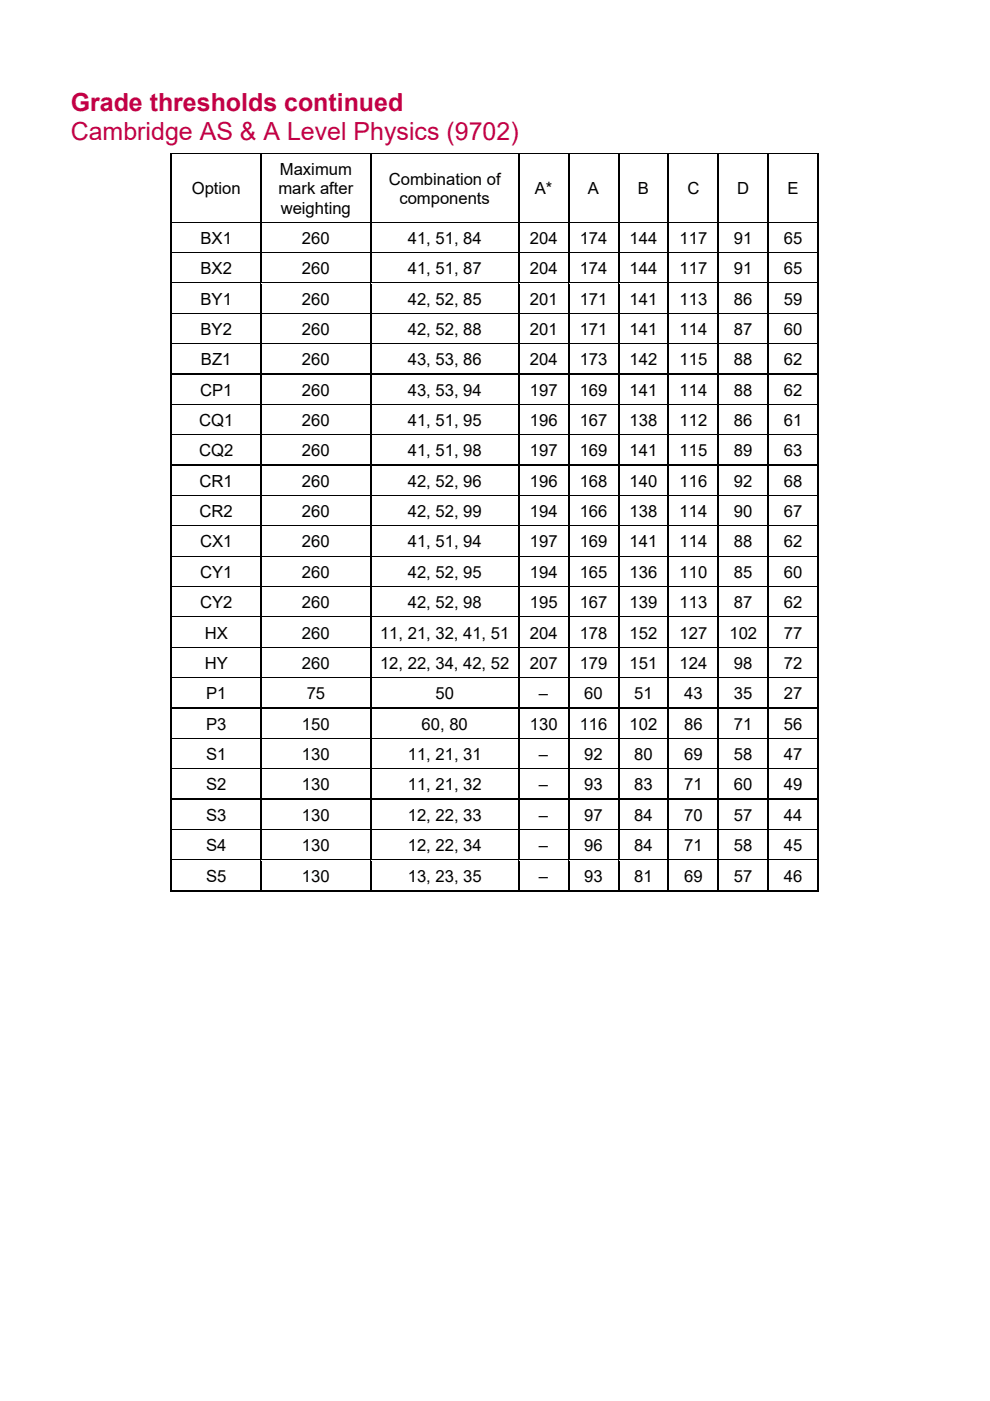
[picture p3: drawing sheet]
<svg xmlns="http://www.w3.org/2000/svg" width="210mm" height="297mm" viewBox="0 0 210 297" stroke-linecap="round" stroke-linejoin="round" font-family="sans-serif">
<defs><g id="words">
<g font-size="5.3" fill="#c30045">
<text x="15" y="23.5">Grade thresholds continued</text>
<text x="15" y="29.6">Cambridge AS &amp; A Level Physics (9702)</text>
</g>
<g font-size="3.5">
<text x="40.7" y="41.2">Option</text>
<text x="59.1" y="41.2">mark after</text>
<text x="59.4" y="37.1">Maximum</text>
<text x="82.5" y="39.2">Combination of</text>
<text x="113.5" y="41.2">A*</text>
<text x="124.7" y="41.2">A</text>
<text x="135.3" y="41.2">B</text>
<text x="145.8" y="41.2">C</text>
<text x="156.4" y="41.2">D</text>
<text x="167" y="41.2">E</text>
<text x="59.5" y="45.3">weighting</text>
<text x="84.7" y="43.2">components</text>
<text x="42.5" y="51.7">BX1</text>
<text x="64.1" y="51.7">260</text>
<text x="86.5" y="51.7">41, 51, 84</text>
<text x="112.4" y="51.7">204</text>
<text x="123" y="51.7">174</text>
<text x="133.5" y="51.7">144</text>
<text x="144.1" y="51.7">117</text>
<text x="155.7" y="51.7">91</text>
<text x="166.3" y="51.7">65</text>
<text x="42.5" y="58.1">BX2</text>
<text x="64.1" y="58.1">260</text>
<text x="86.5" y="58.1">41, 51, 87</text>
<text x="112.4" y="58.1">204</text>
<text x="123" y="58.1">174</text>
<text x="133.5" y="58.1">144</text>
<text x="144.1" y="58.1">117</text>
<text x="155.7" y="58.1">91</text>
<text x="166.3" y="58.1">65</text>
<text x="42.5" y="64.6">BY1</text>
<text x="64.1" y="64.6">260</text>
<text x="86.5" y="64.6">42, 52, 85</text>
<text x="112.4" y="64.6">201</text>
<text x="123" y="64.6">171</text>
<text x="133.5" y="64.6">141</text>
<text x="144.1" y="64.6">113</text>
<text x="155.7" y="64.6">86</text>
<text x="166.3" y="64.6">59</text>
<text x="42.5" y="71">BY2</text>
<text x="64.1" y="71">260</text>
<text x="86.5" y="71">42, 52, 88</text>
<text x="112.4" y="71">201</text>
<text x="123" y="71">171</text>
<text x="133.5" y="71">141</text>
<text x="144.1" y="71">114</text>
<text x="155.7" y="71">87</text>
<text x="166.3" y="71">60</text>
<text x="42.6" y="77.4">BZ1</text>
<text x="64.1" y="77.4">260</text>
<text x="86.5" y="77.4">43, 53, 86</text>
<text x="112.4" y="77.4">204</text>
<text x="123" y="77.4">173</text>
<text x="133.5" y="77.4">142</text>
<text x="144.1" y="77.4">115</text>
<text x="155.7" y="77.4">88</text>
<text x="166.3" y="77.4">62</text>
<text x="42.4" y="83.9">CP1</text>
<text x="64.1" y="83.9">260</text>
<text x="86.5" y="83.9">43, 53, 94</text>
<text x="112.4" y="83.9">197</text>
<text x="123" y="83.9">169</text>
<text x="133.5" y="83.9">141</text>
<text x="144.1" y="83.9">114</text>
<text x="155.7" y="83.9">88</text>
<text x="166.3" y="83.9">62</text>
<text x="42.2" y="90.3">CQ1</text>
<text x="64.1" y="90.3">260</text>
<text x="86.5" y="90.3">41, 51, 95</text>
<text x="112.4" y="90.3">196</text>
<text x="123" y="90.3">167</text>
<text x="133.5" y="90.3">138</text>
<text x="144.1" y="90.3">112</text>
<text x="155.7" y="90.3">86</text>
<text x="166.3" y="90.3">61</text>
<text x="42.2" y="96.8">CQ2</text>
<text x="64.1" y="96.8">260</text>
<text x="86.5" y="96.8">41, 51, 98</text>
<text x="112.4" y="96.8">197</text>
<text x="123" y="96.8">169</text>
<text x="133.5" y="96.8">141</text>
<text x="144.1" y="96.8">115</text>
<text x="155.7" y="96.8">89</text>
<text x="166.3" y="96.8">63</text>
<text x="42.3" y="103.2">CR1</text>
<text x="64.1" y="103.2">260</text>
<text x="86.5" y="103.2">42, 52, 96</text>
<text x="112.4" y="103.2">196</text>
<text x="123" y="103.2">168</text>
<text x="133.5" y="103.2">140</text>
<text x="144.1" y="103.2">116</text>
<text x="155.7" y="103.2">92</text>
<text x="166.3" y="103.2">68</text>
<text x="42.3" y="109.6">CR2</text>
<text x="64.1" y="109.6">260</text>
<text x="86.5" y="109.6">42, 52, 99</text>
<text x="112.4" y="109.6">194</text>
<text x="123" y="109.6">166</text>
<text x="133.5" y="109.6">138</text>
<text x="144.1" y="109.6">114</text>
<text x="155.7" y="109.6">90</text>
<text x="166.3" y="109.6">67</text>
<text x="42.4" y="116.1">CX1</text>
<text x="64.1" y="116.1">260</text>
<text x="86.5" y="116.1">41, 51, 94</text>
<text x="112.4" y="116.1">197</text>
<text x="123" y="116.1">169</text>
<text x="133.5" y="116.1">141</text>
<text x="144.1" y="116.1">114</text>
<text x="155.7" y="116.1">88</text>
<text x="166.3" y="116.1">62</text>
<text x="42.4" y="122.5">CY1</text>
<text x="64.1" y="122.5">260</text>
<text x="86.5" y="122.5">42, 52, 95</text>
<text x="112.4" y="122.5">194</text>
<text x="123" y="122.5">165</text>
<text x="133.5" y="122.5">136</text>
<text x="144.1" y="122.5">110</text>
<text x="155.7" y="122.5">85</text>
<text x="166.3" y="122.5">60</text>
<text x="42.4" y="129">CY2</text>
<text x="64.1" y="129">260</text>
<text x="86.5" y="129">42, 52, 98</text>
<text x="112.4" y="129">195</text>
<text x="123" y="129">167</text>
<text x="133.5" y="129">139</text>
<text x="144.1" y="129">113</text>
<text x="155.7" y="129">87</text>
<text x="166.3" y="129">62</text>
<text x="43.4" y="135.4">HX</text>
<text x="64.1" y="135.4">260</text>
<text x="80.6" y="135.4">11, 21, 32, 41, 51</text>
<text x="112.4" y="135.4">204</text>
<text x="123" y="135.4">178</text>
<text x="133.5" y="135.4">152</text>
<text x="144.1" y="135.4">127</text>
<text x="154.7" y="135.4">102</text>
<text x="166.3" y="135.4">77</text>
<text x="43.4" y="141.8">HY</text>
<text x="64.1" y="141.8">260</text>
<text x="80.6" y="141.8">12, 22, 34, 42, 52</text>
<text x="112.4" y="141.8">207</text>
<text x="123" y="141.8">179</text>
<text x="133.5" y="141.8">151</text>
<text x="144.1" y="141.8">124</text>
<text x="155.7" y="141.8">98</text>
<text x="166.3" y="141.8">72</text>
<text x="43.7" y="148.3">P1</text>
<text x="65" y="148.3">75</text>
<text x="92.4" y="148.3">50</text>
<text x="114.3" y="148.3">–</text>
<text x="123.9" y="148.3">60</text>
<text x="134.5" y="148.3">51</text>
<text x="145.1" y="148.3">43</text>
<text x="155.7" y="148.3">35</text>
<text x="166.3" y="148.3">27</text>
<text x="43.7" y="154.7">P3</text>
<text x="64.1" y="154.7">150</text>
<text x="89.4" y="154.7">60, 80</text>
<text x="112.4" y="154.7">130</text>
<text x="123" y="154.7">116</text>
<text x="133.5" y="154.7">102</text>
<text x="145.1" y="154.7">86</text>
<text x="155.7" y="154.7">71</text>
<text x="166.3" y="154.7">56</text>
<text x="43.7" y="161.1">S1</text>
<text x="64.1" y="161.1">130</text>
<text x="86.5" y="161.1">11, 21, 31</text>
<text x="114.3" y="161.1">–</text>
<text x="123.9" y="161.1">92</text>
<text x="134.5" y="161.1">80</text>
<text x="145.1" y="161.1">69</text>
<text x="155.7" y="161.1">58</text>
<text x="166.3" y="161.1">47</text>
<text x="43.7" y="167.6">S2</text>
<text x="64.1" y="167.6">130</text>
<text x="86.5" y="167.6">11, 21, 32</text>
<text x="114.3" y="167.6">–</text>
<text x="123.9" y="167.6">93</text>
<text x="134.5" y="167.6">83</text>
<text x="145.1" y="167.6">71</text>
<text x="155.7" y="167.6">60</text>
<text x="166.3" y="167.6">49</text>
<text x="43.7" y="174">S3</text>
<text x="64.1" y="174">130</text>
<text x="86.5" y="174">12, 22, 33</text>
<text x="114.3" y="174">–</text>
<text x="123.9" y="174">97</text>
<text x="134.5" y="174">84</text>
<text x="145.1" y="174">70</text>
<text x="155.7" y="174">57</text>
<text x="166.3" y="174">44</text>
<text x="43.7" y="180.5">S4</text>
<text x="64.1" y="180.5">130</text>
<text x="86.5" y="180.5">12, 22, 34</text>
<text x="114.3" y="180.5">–</text>
<text x="123.9" y="180.5">96</text>
<text x="134.5" y="180.5">84</text>
<text x="145.1" y="180.5">71</text>
<text x="155.7" y="180.5">58</text>
<text x="166.3" y="180.5">45</text>
<text x="43.7" y="186.9">S5</text>
<text x="64.1" y="186.9">130</text>
<text x="86.5" y="186.9">13, 23, 35</text>
<text x="114.3" y="186.9">–</text>
<text x="123.9" y="186.9">93</text>
<text x="134.5" y="186.9">81</text>
<text x="145.1" y="186.9">69</text>
<text x="155.7" y="186.9">57</text>
<text x="166.3" y="186.9">46</text>
</g>
</g></defs>
<path d="M36.2 32.5h.3v.3h-.3z" fill="#000"/>
<path d="M36.2 32.6h19" fill="none" stroke="#000" stroke-width=".25"/>
<path d="M36.5 32.8h18.7z" fill="#fff"/>
<path d="M55.2 32.5h.3v.3h-.3z" fill="#000"/>
<path d="M55.5 32.6h23" fill="none" stroke="#000" stroke-width=".25"/>
<path d="M55.5 32.8h23z" fill="#fff"/>
<path d="M78.5 32.5h.3v.3h-.3z" fill="#000"/>
<path d="M78.8 32.6h31.1" fill="none" stroke="#000" stroke-width=".25"/>
<path d="M78.8 32.8h31.1z" fill="#fff"/>
<path d="M109.9 32.5h.3v.3h-.3z" fill="#000"/>
<path d="M110.2 32.6h10.3" fill="none" stroke="#000" stroke-width=".25"/>
<path d="M110.2 32.8h10.3z" fill="#fff"/>
<path d="M120.5 32.5h.2v.3h-.2z" fill="#000"/>
<path d="M120.7 32.6h10.4" fill="none" stroke="#000" stroke-width=".25"/>
<path d="M120.7 32.8h10.4z" fill="#fff"/>
<path d="M131.1 32.5h.2v.3h-.2z" fill="#000"/>
<path d="M131.3 32.6h10.3" fill="none" stroke="#000" stroke-width=".25"/>
<path d="M131.3 32.8h10.3z" fill="#fff"/>
<path d="M141.6 32.5h.3v.3h-.3z" fill="#000"/>
<path d="M141.9 32.6h10.3" fill="none" stroke="#000" stroke-width=".25"/>
<path d="M141.9 32.8h10.3z" fill="#fff"/>
<path d="M152.2 32.5h.3v.3h-.3z" fill="#000"/>
<path d="M152.5 32.6h10.3" fill="none" stroke="#000" stroke-width=".25"/>
<path d="M152.5 32.8h10.3z" fill="#fff"/>
<path d="M162.8 32.5h.3v.3h-.3z" fill="#000"/>
<path d="M163.1 32.6h10.3" fill="none" stroke="#000" stroke-width=".25"/>
<path d="M163.1 32.8h10.3z" fill="#fff"/>
<path d="M173.4 32.5h.3v.3h-.3z" fill="#000"/>
<path d="M36.4 32.8v14.3M55.4 32.8v14.3M78.6 32.8v14.3M110 32.8v14.3M120.6 32.8v14.3M131.2 32.8v14.3M141.8 32.8v14.3M152.4 32.8v14.3M162.9 32.8v14.3M173.5 32.8v14.3" fill="none" stroke="#000" stroke-width=".25"/>
<g fill="#fff">
<path d="M36.5 47.3h18.9v6.2h-18.9z"/>
<path d="M37.4 47.3h16.9v6.2h-16.9z"/>
<path d="M55.5 47.3h23.1v6.2h-23.1z"/>
<path d="M56.4 47.3h21.2v6.2h-21.2z"/>
<path d="M78.8 47.3h31.2v6.2h-31.2z"/>
<path d="M79.7 47.3h29.3v6.2h-29.3z"/>
<path d="M110.2 47.3h10.4v6.2h-10.4z"/>
<path d="M111.1 47.3h8.4v6.2h-8.4z"/>
<path d="M120.7 47.3h10.5v6.2h-10.5z"/>
<path d="M121.7 47.3h8.4v6.2h-8.4z"/>
<path d="M131.3 47.3h10.5v6.2h-10.5z"/>
<path d="M132.2 47.3h8.5v6.2h-8.5z"/>
<path d="M141.9 47.3h10.5v6.2h-10.5z"/>
<path d="M142.8 47.3h8.5v6.2h-8.5z"/>
<path d="M152.5 47.3h10.4v6.2h-10.4z"/>
<path d="M153.4 47.3h8.5v6.2h-8.5z"/>
<path d="M163.1 47.3h10.3v6.2h-10.3z"/>
<path d="M164 47.3h8.5v6.2h-8.5z"/>
</g>
<path d="M36.2 47.1h.3v.2h-.3z" fill="#000"/>
<path d="M36.5 47.2h18.7" fill="none" stroke="#000" stroke-width=".25"/>
<path d="M36.5 47.3h18.7z" fill="#fff"/>
<path d="M55.2 47.1h.3v.2h-.3z" fill="#000"/>
<path d="M55.5 47.2h23" fill="none" stroke="#000" stroke-width=".25"/>
<path d="M55.5 47.3h23z" fill="#fff"/>
<path d="M78.5 47.1h.3v.2h-.3z" fill="#000"/>
<path d="M78.8 47.2h31.1" fill="none" stroke="#000" stroke-width=".25"/>
<path d="M78.8 47.3h31.1z" fill="#fff"/>
<path d="M109.9 47.1h.3v.2h-.3z" fill="#000"/>
<path d="M110.2 47.2h10.3" fill="none" stroke="#000" stroke-width=".25"/>
<path d="M110.2 47.3h10.3z" fill="#fff"/>
<path d="M120.5 47.1h.2v.2h-.2z" fill="#000"/>
<path d="M120.7 47.2h10.4" fill="none" stroke="#000" stroke-width=".25"/>
<path d="M120.7 47.3h10.4z" fill="#fff"/>
<path d="M131.1 47.1h.2v.2h-.2z" fill="#000"/>
<path d="M131.3 47.2h10.3" fill="none" stroke="#000" stroke-width=".25"/>
<path d="M131.3 47.3h10.3z" fill="#fff"/>
<path d="M141.6 47.1h.3v.2h-.3z" fill="#000"/>
<path d="M141.9 47.2h10.3" fill="none" stroke="#000" stroke-width=".25"/>
<path d="M141.9 47.3h10.3z" fill="#fff"/>
<path d="M152.2 47.1h.3v.2h-.3z" fill="#000"/>
<path d="M152.5 47.2h10.3" fill="none" stroke="#000" stroke-width=".25"/>
<path d="M152.5 47.3h10.3z" fill="#fff"/>
<path d="M162.8 47.1h.3v.2h-.3z" fill="#000"/>
<path d="M163.1 47.2h10.3" fill="none" stroke="#000" stroke-width=".25"/>
<path d="M163.1 47.3h10.3z" fill="#fff"/>
<path d="M173.4 47.1h.3v.2h-.3z" fill="#000"/>
<path d="M36.4 47.3v6.2M55.4 47.3v6.2M78.6 47.3v6.2M110 47.3v6.2M120.6 47.3v6.2M131.2 47.3v6.2M141.8 47.3v6.2M152.4 47.3v6.2M162.9 47.3v6.2M173.5 47.3v6.2" fill="none" stroke="#000" stroke-width=".25"/>
<g fill="#fff">
<path d="M36.5 53.8h18.9v6.1h-18.9z"/>
<path d="M37.4 53.8h16.9v6.1h-16.9z"/>
<path d="M55.5 53.8h23.1v6.1h-23.1z"/>
<path d="M56.4 53.8h21.2v6.1h-21.2z"/>
<path d="M78.8 53.8h31.2v6.1h-31.2z"/>
<path d="M79.7 53.8h29.3v6.1h-29.3z"/>
<path d="M110.2 53.8h10.4v6.1h-10.4z"/>
<path d="M111.1 53.8h8.4v6.1h-8.4z"/>
<path d="M120.7 53.8h10.5v6.1h-10.5z"/>
<path d="M121.7 53.8h8.4v6.1h-8.4z"/>
<path d="M131.3 53.8h10.5v6.1h-10.5z"/>
<path d="M132.2 53.8h8.5v6.1h-8.5z"/>
<path d="M141.9 53.8h10.5v6.1h-10.5z"/>
<path d="M142.8 53.8h8.5v6.1h-8.5z"/>
<path d="M152.5 53.8h10.4v6.1h-10.4z"/>
<path d="M153.4 53.8h8.5v6.1h-8.5z"/>
<path d="M163.1 53.8h10.3v6.1h-10.3z"/>
<path d="M164 53.8h8.5v6.1h-8.5z"/>
</g>
<path d="M36.2 53.5h.3v.3h-.3z" fill="#000"/>
<path d="M36.5 53.6h18.7" fill="none" stroke="#000" stroke-width=".25"/>
<path d="M36.5 53.7l18.7 .1z" fill="#fff"/>
<path d="M55.2 53.5h.3v.3h-.3z" fill="#000"/>
<path d="M55.5 53.6h23" fill="none" stroke="#000" stroke-width=".25"/>
<path d="M55.5 53.7l23 .1z" fill="#fff"/>
<path d="M78.5 53.5h.3v.3h-.3z" fill="#000"/>
<path d="M78.8 53.6h31.1" fill="none" stroke="#000" stroke-width=".25"/>
<path d="M78.8 53.7l31.1 .1z" fill="#fff"/>
<path d="M109.9 53.5h.3v.3h-.3z" fill="#000"/>
<path d="M110.2 53.6h10.3" fill="none" stroke="#000" stroke-width=".25"/>
<path d="M110.2 53.7l10.3 .1z" fill="#fff"/>
<path d="M120.5 53.5h.2v.3h-.2z" fill="#000"/>
<path d="M120.7 53.6h10.4" fill="none" stroke="#000" stroke-width=".25"/>
<path d="M120.7 53.7l10.4 .1z" fill="#fff"/>
<path d="M131.1 53.5h.2v.3h-.2z" fill="#000"/>
<path d="M131.3 53.6h10.3" fill="none" stroke="#000" stroke-width=".25"/>
<path d="M131.3 53.7l10.3 .1z" fill="#fff"/>
<path d="M141.6 53.5h.3v.3h-.3z" fill="#000"/>
<path d="M141.9 53.6h10.3" fill="none" stroke="#000" stroke-width=".25"/>
<path d="M141.9 53.7l10.3 .1z" fill="#fff"/>
<path d="M152.2 53.5h.3v.3h-.3z" fill="#000"/>
<path d="M152.5 53.6h10.3" fill="none" stroke="#000" stroke-width=".25"/>
<path d="M152.5 53.7l10.3 .1z" fill="#fff"/>
<path d="M162.8 53.5h.3v.3h-.3z" fill="#000"/>
<path d="M163.1 53.6h10.3" fill="none" stroke="#000" stroke-width=".25"/>
<path d="M163.1 53.7l10.3 .1z" fill="#fff"/>
<path d="M173.4 53.5h.3v.3h-.3z" fill="#000"/>
<path d="M36.4 53.8v6.1M55.4 53.8v6.1M78.6 53.8v6.1M110 53.8v6.1M120.6 53.8v6.1M131.2 53.8v6.1M141.8 53.8v6.1M152.4 53.8v6.1M162.9 53.8v6.1M173.5 53.8v6.1" fill="none" stroke="#000" stroke-width=".25"/>
<g fill="#fff">
<path d="M36.5 60.2h18.9v6.2h-18.9z"/>
<path d="M37.4 60.2h16.9v6.2h-16.9z"/>
<path d="M55.5 60.2h23.1v6.2h-23.1z"/>
<path d="M56.4 60.2h21.2v6.2h-21.2z"/>
<path d="M78.8 60.2h31.2v6.2h-31.2z"/>
<path d="M79.7 60.2h29.3v6.2h-29.3z"/>
<path d="M110.2 60.2h10.4v6.2h-10.4z"/>
<path d="M111.1 60.2h8.4v6.2h-8.4z"/>
<path d="M120.7 60.2h10.5v6.2h-10.5z"/>
<path d="M121.7 60.2h8.4v6.2h-8.4z"/>
<path d="M131.3 60.2h10.5v6.2h-10.5z"/>
<path d="M132.2 60.2h8.5v6.2h-8.5z"/>
<path d="M141.9 60.2h10.5v6.2h-10.5z"/>
<path d="M142.8 60.2h8.5v6.2h-8.5z"/>
<path d="M152.5 60.2h10.4v6.2h-10.4z"/>
<path d="M153.4 60.2h8.5v6.2h-8.5z"/>
<path d="M163.1 60.2h10.3v6.2h-10.3z"/>
<path d="M164 60.2h8.5v6.2h-8.5z"/>
</g>
<path d="M36.2 59.9h.3v.3h-.3z" fill="#000"/>
<path d="M36.5 60.1h18.7" fill="none" stroke="#000" stroke-width=".25"/>
<path d="M36.5 60.2h18.7z" fill="#fff"/>
<path d="M55.2 59.9h.3v.3h-.3z" fill="#000"/>
<path d="M55.5 60.1h23" fill="none" stroke="#000" stroke-width=".25"/>
<path d="M55.5 60.2h23z" fill="#fff"/>
<path d="M78.5 59.9h.3v.3h-.3z" fill="#000"/>
<path d="M78.8 60.1h31.1" fill="none" stroke="#000" stroke-width=".25"/>
<path d="M78.8 60.2h31.1z" fill="#fff"/>
<path d="M109.9 59.9h.3v.3h-.3z" fill="#000"/>
<path d="M110.2 60.1h10.3" fill="none" stroke="#000" stroke-width=".25"/>
<path d="M110.2 60.2h10.3z" fill="#fff"/>
<path d="M120.5 59.9h.2v.3h-.2z" fill="#000"/>
<path d="M120.7 60.1h10.4" fill="none" stroke="#000" stroke-width=".25"/>
<path d="M120.7 60.2h10.4z" fill="#fff"/>
<path d="M131.1 59.9h.2v.3h-.2z" fill="#000"/>
<path d="M131.3 60.1h10.3" fill="none" stroke="#000" stroke-width=".25"/>
<path d="M131.3 60.2h10.3z" fill="#fff"/>
<path d="M141.6 59.9h.3v.3h-.3z" fill="#000"/>
<path d="M141.9 60.1h10.3" fill="none" stroke="#000" stroke-width=".25"/>
<path d="M141.9 60.2h10.3z" fill="#fff"/>
<path d="M152.2 59.9h.3v.3h-.3z" fill="#000"/>
<path d="M152.5 60.1h10.3" fill="none" stroke="#000" stroke-width=".25"/>
<path d="M152.5 60.2h10.3z" fill="#fff"/>
<path d="M162.8 59.9h.3v.3h-.3z" fill="#000"/>
<path d="M163.1 60.1h10.3" fill="none" stroke="#000" stroke-width=".25"/>
<path d="M163.1 60.2h10.3z" fill="#fff"/>
<path d="M173.4 59.9h.3v.3h-.3z" fill="#000"/>
<path d="M36.4 60.2v6.2M55.4 60.2v6.2M78.6 60.2v6.2M110 60.2v6.2M120.6 60.2v6.2M131.2 60.2v6.2M141.8 60.2v6.2M152.4 60.2v6.2M162.9 60.2v6.2M173.5 60.2v6.2" fill="none" stroke="#000" stroke-width=".25"/>
<g fill="#fff">
<path d="M36.5 66.6h18.9v6.2h-18.9z"/>
<path d="M37.4 66.6h16.9v6.2h-16.9z"/>
<path d="M55.5 66.6h23.1v6.2h-23.1z"/>
<path d="M56.4 66.6h21.2v6.2h-21.2z"/>
<path d="M78.8 66.6h31.2v6.2h-31.2z"/>
<path d="M79.7 66.6h29.3v6.2h-29.3z"/>
<path d="M110.2 66.6h10.4v6.2h-10.4z"/>
<path d="M111.1 66.6h8.4v6.2h-8.4z"/>
<path d="M120.7 66.6h10.5v6.2h-10.5z"/>
<path d="M121.7 66.6h8.4v6.2h-8.4z"/>
<path d="M131.3 66.6h10.5v6.2h-10.5z"/>
<path d="M132.2 66.6h8.5v6.2h-8.5z"/>
<path d="M141.9 66.6h10.5v6.2h-10.5z"/>
<path d="M142.8 66.6h8.5v6.2h-8.5z"/>
<path d="M152.5 66.6h10.4v6.2h-10.4z"/>
<path d="M153.4 66.6h8.5v6.2h-8.5z"/>
<path d="M163.1 66.6h10.3v6.2h-10.3z"/>
<path d="M164 66.6h8.5v6.2h-8.5z"/>
</g>
<path d="M36.2 66.4h.3v.3h-.3z" fill="#000"/>
<path d="M36.5 66.5h18.7" fill="none" stroke="#000" stroke-width=".25"/>
<path d="M36.5 66.6l18.7 .1z" fill="#fff"/>
<path d="M55.2 66.4h.3v.3h-.3z" fill="#000"/>
<path d="M55.5 66.5h23" fill="none" stroke="#000" stroke-width=".25"/>
<path d="M55.5 66.6l23 .1z" fill="#fff"/>
<path d="M78.5 66.4h.3v.3h-.3z" fill="#000"/>
<path d="M78.8 66.5h31.1" fill="none" stroke="#000" stroke-width=".25"/>
<path d="M78.8 66.6l31.1 .1z" fill="#fff"/>
<path d="M109.9 66.4h.3v.3h-.3z" fill="#000"/>
<path d="M110.2 66.5h10.3" fill="none" stroke="#000" stroke-width=".25"/>
<path d="M110.2 66.6l10.3 .1z" fill="#fff"/>
<path d="M120.5 66.4h.2v.3h-.2z" fill="#000"/>
<path d="M120.7 66.5h10.4" fill="none" stroke="#000" stroke-width=".25"/>
<path d="M120.7 66.6l10.4 .1z" fill="#fff"/>
<path d="M131.1 66.4h.2v.3h-.2z" fill="#000"/>
<path d="M131.3 66.5h10.3" fill="none" stroke="#000" stroke-width=".25"/>
<path d="M131.3 66.6l10.3 .1z" fill="#fff"/>
<path d="M141.6 66.4h.3v.3h-.3z" fill="#000"/>
<path d="M141.9 66.5h10.3" fill="none" stroke="#000" stroke-width=".25"/>
<path d="M141.9 66.6l10.3 .1z" fill="#fff"/>
<path d="M152.2 66.4h.3v.3h-.3z" fill="#000"/>
<path d="M152.5 66.5h10.3" fill="none" stroke="#000" stroke-width=".25"/>
<path d="M152.5 66.6l10.3 .1z" fill="#fff"/>
<path d="M162.8 66.4h.3v.3h-.3z" fill="#000"/>
<path d="M163.1 66.5h10.3" fill="none" stroke="#000" stroke-width=".25"/>
<path d="M163.1 66.6l10.3 .1z" fill="#fff"/>
<path d="M173.4 66.4h.3v.3h-.3z" fill="#000"/>
<path d="M36.4 66.7v6.1M55.4 66.7v6.1M78.6 66.7v6.1M110 66.7v6.1M120.6 66.7v6.1M131.2 66.7v6.1M141.8 66.7v6.1M152.4 66.7v6.1M162.9 66.7v6.1M173.5 66.7v6.1" fill="none" stroke="#000" stroke-width=".25"/>
<g fill="#fff">
<path d="M36.5 73.1h18.9v6.1h-18.9z"/>
<path d="M37.4 73.1h16.9v6.1h-16.9z"/>
<path d="M55.5 73.1h23.1v6.1h-23.1z"/>
<path d="M56.4 73.1h21.2v6.1h-21.2z"/>
<path d="M78.8 73.1h31.2v6.1h-31.2z"/>
<path d="M79.7 73.1h29.3v6.1h-29.3z"/>
<path d="M110.2 73.1h10.4v6.1h-10.4z"/>
<path d="M111.1 73.1h8.4v6.1h-8.4z"/>
<path d="M120.7 73.1h10.5v6.1h-10.5z"/>
<path d="M121.7 73.1h8.4v6.1h-8.4z"/>
<path d="M131.3 73.1h10.5v6.1h-10.5z"/>
<path d="M132.2 73.1h8.5v6.1h-8.5z"/>
<path d="M141.9 73.1h10.5v6.1h-10.5z"/>
<path d="M142.8 73.1h8.5v6.1h-8.5z"/>
<path d="M152.5 73.1h10.4v6.1h-10.4z"/>
<path d="M153.4 73.1h8.5v6.1h-8.5z"/>
<path d="M163.1 73.1h10.3v6.1h-10.3z"/>
<path d="M164 73.1h8.5v6.1h-8.5z"/>
</g>
<path d="M36.2 72.8h.3v.3h-.3z" fill="#000"/>
<path d="M36.5 72.9h18.7" fill="none" stroke="#000" stroke-width=".25"/>
<path d="M36.5 73.1h18.7z" fill="#fff"/>
<path d="M55.2 72.8h.3v.3h-.3z" fill="#000"/>
<path d="M55.5 72.9h23" fill="none" stroke="#000" stroke-width=".25"/>
<path d="M55.5 73.1h23z" fill="#fff"/>
<path d="M78.5 72.8h.3v.3h-.3z" fill="#000"/>
<path d="M78.8 72.9h31.1" fill="none" stroke="#000" stroke-width=".25"/>
<path d="M78.8 73.1h31.1z" fill="#fff"/>
<path d="M109.9 72.8h.3v.3h-.3z" fill="#000"/>
<path d="M110.2 72.9h10.3" fill="none" stroke="#000" stroke-width=".25"/>
<path d="M110.2 73.1h10.3z" fill="#fff"/>
<path d="M120.5 72.8h.2v.3h-.2z" fill="#000"/>
<path d="M120.7 72.9h10.4" fill="none" stroke="#000" stroke-width=".25"/>
<path d="M120.7 73.1h10.4z" fill="#fff"/>
<path d="M131.1 72.8h.2v.3h-.2z" fill="#000"/>
<path d="M131.3 72.9h10.3" fill="none" stroke="#000" stroke-width=".25"/>
<path d="M131.3 73.1h10.3z" fill="#fff"/>
<path d="M141.6 72.8h.3v.3h-.3z" fill="#000"/>
<path d="M141.9 72.9h10.3" fill="none" stroke="#000" stroke-width=".25"/>
<path d="M141.9 73.1h10.3z" fill="#fff"/>
<path d="M152.2 72.8h.3v.3h-.3z" fill="#000"/>
<path d="M152.5 72.9h10.3" fill="none" stroke="#000" stroke-width=".25"/>
<path d="M152.5 73.1h10.3z" fill="#fff"/>
<path d="M162.8 72.8h.3v.3h-.3z" fill="#000"/>
<path d="M163.1 72.9h10.3" fill="none" stroke="#000" stroke-width=".25"/>
<path d="M163.1 73.1h10.3z" fill="#fff"/>
<path d="M173.4 72.8h.3v.3h-.3z" fill="#000"/>
<path d="M36.4 73.1v6.1M55.4 73.1v6.1M78.6 73.1v6.1M110 73.1v6.1M120.6 73.1v6.1M131.2 73.1v6.1M141.8 73.1v6.1M152.4 73.1v6.1M162.9 73.1v6.1M173.5 73.1v6.1" fill="none" stroke="#000" stroke-width=".25"/>
<g fill="#fff">
<path d="M36.5 79.5h18.9v6.2h-18.9z"/>
<path d="M37.4 79.5h16.9v6.2h-16.9z"/>
<path d="M55.5 79.5h23.1v6.2h-23.1z"/>
<path d="M56.4 79.5h21.2v6.2h-21.2z"/>
<path d="M78.8 79.5h31.2v6.2h-31.2z"/>
<path d="M79.7 79.5h29.3v6.2h-29.3z"/>
<path d="M110.2 79.5h10.4v6.2h-10.4z"/>
<path d="M111.1 79.5h8.4v6.2h-8.4z"/>
<path d="M120.7 79.5h10.5v6.2h-10.5z"/>
<path d="M121.7 79.5h8.4v6.2h-8.4z"/>
<path d="M131.3 79.5h10.5v6.2h-10.5z"/>
<path d="M132.2 79.5h8.5v6.2h-8.5z"/>
<path d="M141.9 79.5h10.5v6.2h-10.5z"/>
<path d="M142.8 79.5h8.5v6.2h-8.5z"/>
<path d="M152.5 79.5h10.4v6.2h-10.4z"/>
<path d="M153.4 79.5h8.5v6.2h-8.5z"/>
<path d="M163.1 79.5h10.3v6.2h-10.3z"/>
<path d="M164 79.5h8.5v6.2h-8.5z"/>
</g>
<path d="M36.2 79.2h.3v.3h-.3z" fill="#000"/>
<path d="M36.5 79.4h18.7" fill="none" stroke="#000" stroke-width=".25"/>
<path d="M36.5 79.5h18.7z" fill="#fff"/>
<path d="M55.2 79.2h.3v.3h-.3z" fill="#000"/>
<path d="M55.5 79.4h23" fill="none" stroke="#000" stroke-width=".25"/>
<path d="M55.5 79.5h23z" fill="#fff"/>
<path d="M78.5 79.2h.3v.3h-.3z" fill="#000"/>
<path d="M78.8 79.4h31.1" fill="none" stroke="#000" stroke-width=".25"/>
<path d="M78.8 79.5h31.1z" fill="#fff"/>
<path d="M109.9 79.2h.3v.3h-.3z" fill="#000"/>
<path d="M110.2 79.4h10.3" fill="none" stroke="#000" stroke-width=".25"/>
<path d="M110.2 79.5h10.3z" fill="#fff"/>
<path d="M120.5 79.2h.2v.3h-.2z" fill="#000"/>
<path d="M120.7 79.4h10.4" fill="none" stroke="#000" stroke-width=".25"/>
<path d="M120.7 79.5h10.4z" fill="#fff"/>
<path d="M131.1 79.2h.2v.3h-.2z" fill="#000"/>
<path d="M131.3 79.4h10.3" fill="none" stroke="#000" stroke-width=".25"/>
<path d="M131.3 79.5h10.3z" fill="#fff"/>
<path d="M141.6 79.2h.3v.3h-.3z" fill="#000"/>
<path d="M141.9 79.4h10.3" fill="none" stroke="#000" stroke-width=".25"/>
<path d="M141.9 79.5h10.3z" fill="#fff"/>
<path d="M152.2 79.2h.3v.3h-.3z" fill="#000"/>
<path d="M152.5 79.4h10.3" fill="none" stroke="#000" stroke-width=".25"/>
<path d="M152.5 79.5h10.3z" fill="#fff"/>
<path d="M162.8 79.2h.3v.3h-.3z" fill="#000"/>
<path d="M163.1 79.4h10.3" fill="none" stroke="#000" stroke-width=".25"/>
<path d="M163.1 79.5h10.3z" fill="#fff"/>
<path d="M173.4 79.2h.3v.3h-.3z" fill="#000"/>
<path d="M36.4 79.5v6.2M55.4 79.5v6.2M78.6 79.5v6.2M110 79.5v6.2M120.6 79.5v6.2M131.2 79.5v6.2M141.8 79.5v6.2M152.4 79.5v6.2M162.9 79.5v6.2M173.5 79.5v6.2" fill="none" stroke="#000" stroke-width=".25"/>
<g fill="#fff">
<path d="M36.5 86h18.9v6.1h-18.9z"/>
<path d="M37.4 86h16.9v6.1h-16.9z"/>
<path d="M55.5 86h23.1v6.1h-23.1z"/>
<path d="M56.4 86h21.2v6.1h-21.2z"/>
<path d="M78.8 86h31.2v6.1h-31.2z"/>
<path d="M79.7 86h29.3v6.1h-29.3z"/>
<path d="M110.2 86h10.4v6.1h-10.4z"/>
<path d="M111.1 86h8.4v6.1h-8.4z"/>
<path d="M120.7 86h10.5v6.1h-10.5z"/>
<path d="M121.7 86h8.4v6.1h-8.4z"/>
<path d="M131.3 86h10.5v6.1h-10.5z"/>
<path d="M132.2 86h8.5v6.1h-8.5z"/>
<path d="M141.9 86h10.5v6.1h-10.5z"/>
<path d="M142.8 86h8.5v6.1h-8.5z"/>
<path d="M152.5 86h10.4v6.1h-10.4z"/>
<path d="M153.4 86h8.5v6.1h-8.5z"/>
<path d="M163.1 86h10.3v6.1h-10.3z"/>
<path d="M164 86h8.5v6.1h-8.5z"/>
</g>
<path d="M36.2 85.7h.3v.3h-.3z" fill="#000"/>
<path d="M36.5 85.8h18.7" fill="none" stroke="#000" stroke-width=".25"/>
<path d="M36.5 85.9l18.7 .1z" fill="#fff"/>
<path d="M55.2 85.7h.3v.3h-.3z" fill="#000"/>
<path d="M55.5 85.8h23" fill="none" stroke="#000" stroke-width=".25"/>
<path d="M55.5 85.9l23 .1z" fill="#fff"/>
<path d="M78.5 85.7h.3v.3h-.3z" fill="#000"/>
<path d="M78.8 85.8h31.1" fill="none" stroke="#000" stroke-width=".25"/>
<path d="M78.8 85.9l31.1 .1z" fill="#fff"/>
<path d="M109.9 85.7h.3v.3h-.3z" fill="#000"/>
<path d="M110.2 85.8h10.3" fill="none" stroke="#000" stroke-width=".25"/>
<path d="M110.2 85.9l10.3 .1z" fill="#fff"/>
<path d="M120.5 85.7h.2v.3h-.2z" fill="#000"/>
<path d="M120.7 85.8h10.4" fill="none" stroke="#000" stroke-width=".25"/>
<path d="M120.7 85.9l10.4 .1z" fill="#fff"/>
<path d="M131.1 85.7h.2v.3h-.2z" fill="#000"/>
<path d="M131.3 85.8h10.3" fill="none" stroke="#000" stroke-width=".25"/>
<path d="M131.3 85.9l10.3 .1z" fill="#fff"/>
<path d="M141.6 85.7h.3v.3h-.3z" fill="#000"/>
<path d="M141.9 85.8h10.3" fill="none" stroke="#000" stroke-width=".25"/>
<path d="M141.9 85.9l10.3 .1z" fill="#fff"/>
<path d="M152.2 85.7h.3v.3h-.3z" fill="#000"/>
<path d="M152.5 85.8h10.3" fill="none" stroke="#000" stroke-width=".25"/>
<path d="M152.5 85.9l10.3 .1z" fill="#fff"/>
<path d="M162.8 85.7h.3v.3h-.3z" fill="#000"/>
<path d="M163.1 85.8h10.3" fill="none" stroke="#000" stroke-width=".25"/>
<path d="M163.1 85.9l10.3 .1z" fill="#fff"/>
<path d="M173.4 85.7h.3v.3h-.3z" fill="#000"/>
<path d="M36.4 86v6.1M55.4 86v6.1M78.6 86v6.1M110 86v6.1M120.6 86v6.1M131.2 86v6.1M141.8 86v6.1M152.4 86v6.1M162.9 86v6.1M173.5 86v6.1" fill="none" stroke="#000" stroke-width=".25"/>
<g fill="#fff">
<path d="M36.5 92.4h18.9v6.2h-18.9z"/>
<path d="M37.4 92.4h16.9v6.2h-16.9z"/>
<path d="M55.5 92.4h23.1v6.2h-23.1z"/>
<path d="M56.4 92.4h21.2v6.2h-21.2z"/>
<path d="M78.8 92.4h31.2v6.2h-31.2z"/>
<path d="M79.7 92.4h29.3v6.2h-29.3z"/>
<path d="M110.2 92.4h10.4v6.2h-10.4z"/>
<path d="M111.1 92.4h8.4v6.2h-8.4z"/>
<path d="M120.7 92.4h10.5v6.2h-10.5z"/>
<path d="M121.7 92.4h8.4v6.2h-8.4z"/>
<path d="M131.3 92.4h10.5v6.2h-10.5z"/>
<path d="M132.2 92.4h8.5v6.2h-8.5z"/>
<path d="M141.9 92.4h10.5v6.2h-10.5z"/>
<path d="M142.8 92.4h8.5v6.2h-8.5z"/>
<path d="M152.5 92.4h10.4v6.2h-10.4z"/>
<path d="M153.4 92.4h8.5v6.2h-8.5z"/>
<path d="M163.1 92.4h10.3v6.2h-10.3z"/>
<path d="M164 92.4h8.5v6.2h-8.5z"/>
</g>
<path d="M36.2 92.1h.3v.3h-.3z" fill="#000"/>
<path d="M36.5 92.2h18.7" fill="none" stroke="#000" stroke-width=".25"/>
<path d="M36.5 92.4h18.7z" fill="#fff"/>
<path d="M55.2 92.1h.3v.3h-.3z" fill="#000"/>
<path d="M55.5 92.2h23" fill="none" stroke="#000" stroke-width=".25"/>
<path d="M55.5 92.4h23z" fill="#fff"/>
<path d="M78.5 92.1h.3v.3h-.3z" fill="#000"/>
<path d="M78.8 92.2h31.1" fill="none" stroke="#000" stroke-width=".25"/>
<path d="M78.8 92.4h31.1z" fill="#fff"/>
<path d="M109.9 92.1h.3v.3h-.3z" fill="#000"/>
<path d="M110.2 92.2h10.3" fill="none" stroke="#000" stroke-width=".25"/>
<path d="M110.2 92.4h10.3z" fill="#fff"/>
<path d="M120.5 92.1h.2v.3h-.2z" fill="#000"/>
<path d="M120.7 92.2h10.4" fill="none" stroke="#000" stroke-width=".25"/>
<path d="M120.7 92.4h10.4z" fill="#fff"/>
<path d="M131.1 92.1h.2v.3h-.2z" fill="#000"/>
<path d="M131.3 92.2h10.3" fill="none" stroke="#000" stroke-width=".25"/>
<path d="M131.3 92.4h10.3z" fill="#fff"/>
<path d="M141.6 92.1h.3v.3h-.3z" fill="#000"/>
<path d="M141.9 92.2h10.3" fill="none" stroke="#000" stroke-width=".25"/>
<path d="M141.9 92.4h10.3z" fill="#fff"/>
<path d="M152.2 92.1h.3v.3h-.3z" fill="#000"/>
<path d="M152.5 92.2h10.3" fill="none" stroke="#000" stroke-width=".25"/>
<path d="M152.5 92.4h10.3z" fill="#fff"/>
<path d="M162.8 92.1h.3v.3h-.3z" fill="#000"/>
<path d="M163.1 92.2h10.3" fill="none" stroke="#000" stroke-width=".25"/>
<path d="M163.1 92.4h10.3z" fill="#fff"/>
<path d="M173.4 92.1h.3v.3h-.3z" fill="#000"/>
<path d="M36.4 92.4v6.2M55.4 92.4v6.2M78.6 92.4v6.2M110 92.4v6.2M120.6 92.4v6.2M131.2 92.4v6.2M141.8 92.4v6.2M152.4 92.4v6.2M162.9 92.4v6.2M173.5 92.4v6.2" fill="none" stroke="#000" stroke-width=".25"/>
<g fill="#fff">
<path d="M36.5 98.8h18.9v6.2h-18.9z"/>
<path d="M37.4 98.8h16.9v6.2h-16.9z"/>
<path d="M55.5 98.8h23.1v6.2h-23.1z"/>
<path d="M56.4 98.8h21.2v6.2h-21.2z"/>
<path d="M78.8 98.8h31.2v6.2h-31.2z"/>
<path d="M79.7 98.8h29.3v6.2h-29.3z"/>
<path d="M110.2 98.8h10.4v6.2h-10.4z"/>
<path d="M111.1 98.8h8.4v6.2h-8.4z"/>
<path d="M120.7 98.8h10.5v6.2h-10.5z"/>
<path d="M121.7 98.8h8.4v6.2h-8.4z"/>
<path d="M131.3 98.8h10.5v6.2h-10.5z"/>
<path d="M132.2 98.8h8.5v6.2h-8.5z"/>
<path d="M141.9 98.8h10.5v6.2h-10.5z"/>
<path d="M142.8 98.8h8.5v6.2h-8.5z"/>
<path d="M152.5 98.8h10.4v6.2h-10.4z"/>
<path d="M153.4 98.8h8.5v6.2h-8.5z"/>
<path d="M163.1 98.8h10.3v6.2h-10.3z"/>
<path d="M164 98.8h8.5v6.2h-8.5z"/>
</g>
<path d="M36.2 98.6h.3v.2h-.3z" fill="#000"/>
<path d="M36.5 98.7h18.7" fill="none" stroke="#000" stroke-width=".25"/>
<path d="M36.5 98.8h18.7z" fill="#fff"/>
<path d="M55.2 98.6h.3v.2h-.3z" fill="#000"/>
<path d="M55.5 98.7h23" fill="none" stroke="#000" stroke-width=".25"/>
<path d="M55.5 98.8h23z" fill="#fff"/>
<path d="M78.5 98.6h.3v.2h-.3z" fill="#000"/>
<path d="M78.8 98.7h31.1" fill="none" stroke="#000" stroke-width=".25"/>
<path d="M78.8 98.8h31.1z" fill="#fff"/>
<path d="M109.9 98.6h.3v.2h-.3z" fill="#000"/>
<path d="M110.2 98.7h10.3" fill="none" stroke="#000" stroke-width=".25"/>
<path d="M110.2 98.8h10.3z" fill="#fff"/>
<path d="M120.5 98.6h.2v.2h-.2z" fill="#000"/>
<path d="M120.7 98.7h10.4" fill="none" stroke="#000" stroke-width=".25"/>
<path d="M120.7 98.8h10.4z" fill="#fff"/>
<path d="M131.1 98.6h.2v.2h-.2z" fill="#000"/>
<path d="M131.3 98.7h10.3" fill="none" stroke="#000" stroke-width=".25"/>
<path d="M131.3 98.8h10.3z" fill="#fff"/>
<path d="M141.6 98.6h.3v.2h-.3z" fill="#000"/>
<path d="M141.9 98.7h10.3" fill="none" stroke="#000" stroke-width=".25"/>
<path d="M141.9 98.8h10.3z" fill="#fff"/>
<path d="M152.2 98.6h.3v.2h-.3z" fill="#000"/>
<path d="M152.5 98.7h10.3" fill="none" stroke="#000" stroke-width=".25"/>
<path d="M152.5 98.8h10.3z" fill="#fff"/>
<path d="M162.8 98.6h.3v.2h-.3z" fill="#000"/>
<path d="M163.1 98.7h10.3" fill="none" stroke="#000" stroke-width=".25"/>
<path d="M163.1 98.8h10.3z" fill="#fff"/>
<path d="M173.4 98.6h.3v.2h-.3z" fill="#000"/>
<path d="M36.4 98.8v6.2M55.4 98.8v6.2M78.6 98.8v6.2M110 98.8v6.2M120.6 98.8v6.2M131.2 98.8v6.2M141.8 98.8v6.2M152.4 98.8v6.2M162.9 98.8v6.2M173.5 98.8v6.2" fill="none" stroke="#000" stroke-width=".25"/>
<g fill="#fff">
<path d="M36.5 105.3h18.9v6.1h-18.9z"/>
<path d="M37.4 105.3h16.9v6.1h-16.9z"/>
<path d="M55.5 105.3h23.1v6.1h-23.1z"/>
<path d="M56.4 105.3h21.2v6.1h-21.2z"/>
<path d="M78.8 105.3h31.2v6.1h-31.2z"/>
<path d="M79.7 105.3h29.3v6.1h-29.3z"/>
<path d="M110.2 105.3h10.4v6.1h-10.4z"/>
<path d="M111.1 105.3h8.4v6.1h-8.4z"/>
<path d="M120.7 105.3h10.5v6.1h-10.5z"/>
<path d="M121.7 105.3h8.4v6.1h-8.4z"/>
<path d="M131.3 105.3h10.5v6.1h-10.5z"/>
<path d="M132.2 105.3h8.5v6.1h-8.5z"/>
<path d="M141.9 105.3h10.5v6.1h-10.5z"/>
<path d="M142.8 105.3h8.5v6.1h-8.5z"/>
<path d="M152.5 105.3h10.4v6.1h-10.4z"/>
<path d="M153.4 105.3h8.5v6.1h-8.5z"/>
<path d="M163.1 105.3h10.3v6.1h-10.3z"/>
<path d="M164 105.3h8.5v6.1h-8.5z"/>
</g>
<path d="M36.2 105h.3v.3h-.3z" fill="#000"/>
<path d="M36.5 105.1h18.7" fill="none" stroke="#000" stroke-width=".25"/>
<path d="M36.5 105.3h18.7z" fill="#fff"/>
<path d="M55.2 105h.3v.3h-.3z" fill="#000"/>
<path d="M55.5 105.1h23" fill="none" stroke="#000" stroke-width=".25"/>
<path d="M55.5 105.3h23z" fill="#fff"/>
<path d="M78.5 105h.3v.3h-.3z" fill="#000"/>
<path d="M78.8 105.1h31.1" fill="none" stroke="#000" stroke-width=".25"/>
<path d="M78.8 105.3h31.1z" fill="#fff"/>
<path d="M109.9 105h.3v.3h-.3z" fill="#000"/>
<path d="M110.2 105.1h10.3" fill="none" stroke="#000" stroke-width=".25"/>
<path d="M110.2 105.3h10.3z" fill="#fff"/>
<path d="M120.5 105h.2v.3h-.2z" fill="#000"/>
<path d="M120.7 105.1h10.4" fill="none" stroke="#000" stroke-width=".25"/>
<path d="M120.7 105.3h10.4z" fill="#fff"/>
<path d="M131.1 105h.2v.3h-.2z" fill="#000"/>
<path d="M131.3 105.1h10.3" fill="none" stroke="#000" stroke-width=".25"/>
<path d="M131.3 105.3h10.3z" fill="#fff"/>
<path d="M141.6 105h.3v.3h-.3z" fill="#000"/>
<path d="M141.9 105.1h10.3" fill="none" stroke="#000" stroke-width=".25"/>
<path d="M141.9 105.3h10.3z" fill="#fff"/>
<path d="M152.2 105h.3v.3h-.3z" fill="#000"/>
<path d="M152.5 105.1h10.3" fill="none" stroke="#000" stroke-width=".25"/>
<path d="M152.5 105.3h10.3z" fill="#fff"/>
<path d="M162.8 105h.3v.3h-.3z" fill="#000"/>
<path d="M163.1 105.1h10.3" fill="none" stroke="#000" stroke-width=".25"/>
<path d="M163.1 105.3h10.3z" fill="#fff"/>
<path d="M173.4 105h.3v.3h-.3z" fill="#000"/>
<path d="M36.4 105.3v6.1M55.4 105.3v6.1M78.6 105.3v6.1M110 105.3v6.1M120.6 105.3v6.1M131.2 105.3v6.1M141.8 105.3v6.1M152.4 105.3v6.1M162.9 105.3v6.1M173.5 105.3v6.1" fill="none" stroke="#000" stroke-width=".25"/>
<g fill="#fff">
<path d="M36.5 111.7h18.9v6.2h-18.9z"/>
<path d="M37.4 111.7h16.9v6.2h-16.9z"/>
<path d="M55.5 111.7h23.1v6.2h-23.1z"/>
<path d="M56.4 111.7h21.2v6.2h-21.2z"/>
<path d="M78.8 111.7h31.2v6.2h-31.2z"/>
<path d="M79.7 111.7h29.3v6.2h-29.3z"/>
<path d="M110.2 111.7h10.4v6.2h-10.4z"/>
<path d="M111.1 111.7h8.4v6.2h-8.4z"/>
<path d="M120.7 111.7h10.5v6.2h-10.5z"/>
<path d="M121.7 111.7h8.4v6.2h-8.4z"/>
<path d="M131.3 111.7h10.5v6.2h-10.5z"/>
<path d="M132.2 111.7h8.5v6.2h-8.5z"/>
<path d="M141.9 111.7h10.5v6.2h-10.5z"/>
<path d="M142.8 111.7h8.5v6.2h-8.5z"/>
<path d="M152.5 111.7h10.4v6.2h-10.4z"/>
<path d="M153.4 111.7h8.5v6.2h-8.5z"/>
<path d="M163.1 111.7h10.3v6.2h-10.3z"/>
<path d="M164 111.7h8.5v6.2h-8.5z"/>
</g>
<path d="M36.2 111.4h.3v.3h-.3z" fill="#000"/>
<path d="M36.5 111.6h18.7" fill="none" stroke="#000" stroke-width=".25"/>
<path d="M36.5 111.7h18.7z" fill="#fff"/>
<path d="M55.2 111.4h.3v.3h-.3z" fill="#000"/>
<path d="M55.5 111.6h23" fill="none" stroke="#000" stroke-width=".25"/>
<path d="M55.5 111.7h23z" fill="#fff"/>
<path d="M78.5 111.4h.3v.3h-.3z" fill="#000"/>
<path d="M78.8 111.6h31.1" fill="none" stroke="#000" stroke-width=".25"/>
<path d="M78.8 111.7h31.1z" fill="#fff"/>
<path d="M109.9 111.4h.3v.3h-.3z" fill="#000"/>
<path d="M110.2 111.6h10.3" fill="none" stroke="#000" stroke-width=".25"/>
<path d="M110.2 111.7h10.3z" fill="#fff"/>
<path d="M120.5 111.4h.2v.3h-.2z" fill="#000"/>
<path d="M120.7 111.6h10.4" fill="none" stroke="#000" stroke-width=".25"/>
<path d="M120.7 111.7h10.4z" fill="#fff"/>
<path d="M131.1 111.4h.2v.3h-.2z" fill="#000"/>
<path d="M131.3 111.6h10.3" fill="none" stroke="#000" stroke-width=".25"/>
<path d="M131.3 111.7h10.3z" fill="#fff"/>
<path d="M141.6 111.4h.3v.3h-.3z" fill="#000"/>
<path d="M141.9 111.6h10.3" fill="none" stroke="#000" stroke-width=".25"/>
<path d="M141.9 111.7h10.3z" fill="#fff"/>
<path d="M152.2 111.4h.3v.3h-.3z" fill="#000"/>
<path d="M152.5 111.6h10.3" fill="none" stroke="#000" stroke-width=".25"/>
<path d="M152.5 111.7h10.3z" fill="#fff"/>
<path d="M162.8 111.4h.3v.3h-.3z" fill="#000"/>
<path d="M163.1 111.6h10.3" fill="none" stroke="#000" stroke-width=".25"/>
<path d="M163.1 111.7h10.3z" fill="#fff"/>
<path d="M173.4 111.4h.3v.3h-.3z" fill="#000"/>
<path d="M36.4 111.7v6.2M55.4 111.7v6.2M78.6 111.7v6.2M110 111.7v6.2M120.6 111.7v6.2M131.2 111.7v6.2M141.8 111.7v6.2M152.4 111.7v6.2M162.9 111.7v6.2M173.5 111.7v6.2" fill="none" stroke="#000" stroke-width=".25"/>
<g fill="#fff">
<path d="M36.5 118.1h18.9v6.2h-18.9z"/>
<path d="M37.4 118.1h16.9v6.2h-16.9z"/>
<path d="M55.5 118.1h23.1v6.2h-23.1z"/>
<path d="M56.4 118.1h21.2v6.2h-21.2z"/>
<path d="M78.8 118.1h31.2v6.2h-31.2z"/>
<path d="M79.7 118.1h29.3v6.2h-29.3z"/>
<path d="M110.2 118.1h10.4v6.2h-10.4z"/>
<path d="M111.1 118.1h8.4v6.2h-8.4z"/>
<path d="M120.7 118.1h10.5v6.2h-10.5z"/>
<path d="M121.7 118.1h8.4v6.2h-8.4z"/>
<path d="M131.3 118.1h10.5v6.2h-10.5z"/>
<path d="M132.2 118.1h8.5v6.2h-8.5z"/>
<path d="M141.9 118.1h10.5v6.2h-10.5z"/>
<path d="M142.8 118.1h8.5v6.2h-8.5z"/>
<path d="M152.5 118.1h10.4v6.2h-10.4z"/>
<path d="M153.4 118.1h8.5v6.2h-8.5z"/>
<path d="M163.1 118.1h10.3v6.2h-10.3z"/>
<path d="M164 118.1h8.5v6.2h-8.5z"/>
</g>
<path d="M36.2 117.9h.3v.3h-.3z" fill="#000"/>
<path d="M36.5 118h18.7" fill="none" stroke="#000" stroke-width=".25"/>
<path d="M36.5 118.1l18.7 .1z" fill="#fff"/>
<path d="M55.2 117.9h.3v.3h-.3z" fill="#000"/>
<path d="M55.5 118h23" fill="none" stroke="#000" stroke-width=".25"/>
<path d="M55.5 118.1l23 .1z" fill="#fff"/>
<path d="M78.5 117.9h.3v.3h-.3z" fill="#000"/>
<path d="M78.8 118h31.1" fill="none" stroke="#000" stroke-width=".25"/>
<path d="M78.8 118.1l31.1 .1z" fill="#fff"/>
<path d="M109.9 117.9h.3v.3h-.3z" fill="#000"/>
<path d="M110.2 118h10.3" fill="none" stroke="#000" stroke-width=".25"/>
<path d="M110.2 118.1l10.3 .1z" fill="#fff"/>
<path d="M120.5 117.9h.2v.3h-.2z" fill="#000"/>
<path d="M120.7 118h10.4" fill="none" stroke="#000" stroke-width=".25"/>
<path d="M120.7 118.1l10.4 .1z" fill="#fff"/>
<path d="M131.1 117.9h.2v.3h-.2z" fill="#000"/>
<path d="M131.3 118h10.3" fill="none" stroke="#000" stroke-width=".25"/>
<path d="M131.3 118.1l10.3 .1z" fill="#fff"/>
<path d="M141.6 117.9h.3v.3h-.3z" fill="#000"/>
<path d="M141.9 118h10.3" fill="none" stroke="#000" stroke-width=".25"/>
<path d="M141.9 118.1l10.3 .1z" fill="#fff"/>
<path d="M152.2 117.9h.3v.3h-.3z" fill="#000"/>
<path d="M152.5 118h10.3" fill="none" stroke="#000" stroke-width=".25"/>
<path d="M152.5 118.1l10.3 .1z" fill="#fff"/>
<path d="M162.8 117.9h.3v.3h-.3z" fill="#000"/>
<path d="M163.1 118h10.3" fill="none" stroke="#000" stroke-width=".25"/>
<path d="M163.1 118.1l10.3 .1z" fill="#fff"/>
<path d="M173.4 117.9h.3v.3h-.3z" fill="#000"/>
<path d="M36.4 118.2v6.1M55.4 118.2v6.1M78.6 118.2v6.1M110 118.2v6.1M120.6 118.2v6.1M131.2 118.2v6.1M141.8 118.2v6.1M152.4 118.2v6.1M162.9 118.2v6.1M173.5 118.2v6.1" fill="none" stroke="#000" stroke-width=".25"/>
<g fill="#fff">
<path d="M36.5 124.6h18.9v6.1h-18.9z"/>
<path d="M37.4 124.6h16.9v6.1h-16.9z"/>
<path d="M55.5 124.6h23.1v6.1h-23.1z"/>
<path d="M56.4 124.6h21.2v6.1h-21.2z"/>
<path d="M78.8 124.6h31.2v6.1h-31.2z"/>
<path d="M79.7 124.6h29.3v6.1h-29.3z"/>
<path d="M110.2 124.6h10.4v6.1h-10.4z"/>
<path d="M111.1 124.6h8.4v6.1h-8.4z"/>
<path d="M120.7 124.6h10.5v6.1h-10.5z"/>
<path d="M121.7 124.6h8.4v6.1h-8.4z"/>
<path d="M131.3 124.6h10.5v6.1h-10.5z"/>
<path d="M132.2 124.6h8.5v6.1h-8.5z"/>
<path d="M141.9 124.6h10.5v6.1h-10.5z"/>
<path d="M142.8 124.6h8.5v6.1h-8.5z"/>
<path d="M152.5 124.6h10.4v6.1h-10.4z"/>
<path d="M153.4 124.6h8.5v6.1h-8.5z"/>
<path d="M163.1 124.6h10.3v6.1h-10.3z"/>
<path d="M164 124.6h8.5v6.1h-8.5z"/>
</g>
<path d="M36.2 124.3h.3v.3h-.3z" fill="#000"/>
<path d="M36.5 124.4h18.7" fill="none" stroke="#000" stroke-width=".25"/>
<path d="M36.5 124.6h18.7z" fill="#fff"/>
<path d="M55.2 124.3h.3v.3h-.3z" fill="#000"/>
<path d="M55.5 124.4h23" fill="none" stroke="#000" stroke-width=".25"/>
<path d="M55.5 124.6h23z" fill="#fff"/>
<path d="M78.5 124.3h.3v.3h-.3z" fill="#000"/>
<path d="M78.8 124.4h31.1" fill="none" stroke="#000" stroke-width=".25"/>
<path d="M78.8 124.6h31.1z" fill="#fff"/>
<path d="M109.9 124.3h.3v.3h-.3z" fill="#000"/>
<path d="M110.2 124.4h10.3" fill="none" stroke="#000" stroke-width=".25"/>
<path d="M110.2 124.6h10.3z" fill="#fff"/>
<path d="M120.5 124.3h.2v.3h-.2z" fill="#000"/>
<path d="M120.7 124.4h10.4" fill="none" stroke="#000" stroke-width=".25"/>
<path d="M120.7 124.6h10.4z" fill="#fff"/>
<path d="M131.1 124.3h.2v.3h-.2z" fill="#000"/>
<path d="M131.3 124.4h10.3" fill="none" stroke="#000" stroke-width=".25"/>
<path d="M131.3 124.6h10.3z" fill="#fff"/>
<path d="M141.6 124.3h.3v.3h-.3z" fill="#000"/>
<path d="M141.9 124.4h10.3" fill="none" stroke="#000" stroke-width=".25"/>
<path d="M141.9 124.6h10.3z" fill="#fff"/>
<path d="M152.2 124.3h.3v.3h-.3z" fill="#000"/>
<path d="M152.5 124.4h10.3" fill="none" stroke="#000" stroke-width=".25"/>
<path d="M152.5 124.6h10.3z" fill="#fff"/>
<path d="M162.8 124.3h.3v.3h-.3z" fill="#000"/>
<path d="M163.1 124.4h10.3" fill="none" stroke="#000" stroke-width=".25"/>
<path d="M163.1 124.6h10.3z" fill="#fff"/>
<path d="M173.4 124.3h.3v.3h-.3z" fill="#000"/>
<path d="M36.4 124.6v6.1M55.4 124.6v6.1M78.6 124.6v6.1M110 124.6v6.1M120.6 124.6v6.1M131.2 124.6v6.1M141.8 124.6v6.1M152.4 124.6v6.1M162.9 124.6v6.1M173.5 124.6v6.1" fill="none" stroke="#000" stroke-width=".25"/>
<g fill="#fff">
<path d="M36.5 131h18.9v6.2h-18.9z"/>
<path d="M37.4 131h16.9v6.2h-16.9z"/>
<path d="M55.5 131h23.1v6.2h-23.1z"/>
<path d="M56.4 131h21.2v6.2h-21.2z"/>
<path d="M78.8 131h31.2v6.2h-31.2z"/>
<path d="M79.7 131h29.3v6.2h-29.3z"/>
<path d="M110.2 131h10.4v6.2h-10.4z"/>
<path d="M111.1 131h8.4v6.2h-8.4z"/>
<path d="M120.7 131h10.5v6.2h-10.5z"/>
<path d="M121.7 131h8.4v6.2h-8.4z"/>
<path d="M131.3 131h10.5v6.2h-10.5z"/>
<path d="M132.2 131h8.5v6.2h-8.5z"/>
<path d="M141.9 131h10.5v6.2h-10.5z"/>
<path d="M142.8 131h8.5v6.2h-8.5z"/>
<path d="M152.5 131h10.4v6.2h-10.4z"/>
<path d="M153.4 131h8.5v6.2h-8.5z"/>
<path d="M163.1 131h10.3v6.2h-10.3z"/>
<path d="M164 131h8.5v6.2h-8.5z"/>
</g>
<path d="M36.2 130.7h.3v.3h-.3z" fill="#000"/>
<path d="M36.5 130.9h18.7" fill="none" stroke="#000" stroke-width=".25"/>
<path d="M36.5 131h18.7z" fill="#fff"/>
<path d="M55.2 130.7h.3v.3h-.3z" fill="#000"/>
<path d="M55.5 130.9h23" fill="none" stroke="#000" stroke-width=".25"/>
<path d="M55.5 131h23z" fill="#fff"/>
<path d="M78.5 130.7h.3v.3h-.3z" fill="#000"/>
<path d="M78.8 130.9h31.1" fill="none" stroke="#000" stroke-width=".25"/>
<path d="M78.8 131h31.1z" fill="#fff"/>
<path d="M109.9 130.7h.3v.3h-.3z" fill="#000"/>
<path d="M110.2 130.9h10.3" fill="none" stroke="#000" stroke-width=".25"/>
<path d="M110.2 131h10.3z" fill="#fff"/>
<path d="M120.5 130.7h.2v.3h-.2z" fill="#000"/>
<path d="M120.7 130.9h10.4" fill="none" stroke="#000" stroke-width=".25"/>
<path d="M120.7 131h10.4z" fill="#fff"/>
<path d="M131.1 130.7h.2v.3h-.2z" fill="#000"/>
<path d="M131.3 130.9h10.3" fill="none" stroke="#000" stroke-width=".25"/>
<path d="M131.3 131h10.3z" fill="#fff"/>
<path d="M141.6 130.7h.3v.3h-.3z" fill="#000"/>
<path d="M141.9 130.9h10.3" fill="none" stroke="#000" stroke-width=".25"/>
<path d="M141.9 131h10.3z" fill="#fff"/>
<path d="M152.2 130.7h.3v.3h-.3z" fill="#000"/>
<path d="M152.5 130.9h10.3" fill="none" stroke="#000" stroke-width=".25"/>
<path d="M152.5 131h10.3z" fill="#fff"/>
<path d="M162.8 130.7h.3v.3h-.3z" fill="#000"/>
<path d="M163.1 130.9h10.3" fill="none" stroke="#000" stroke-width=".25"/>
<path d="M163.1 131h10.3z" fill="#fff"/>
<path d="M173.4 130.7h.3v.3h-.3z" fill="#000"/>
<path d="M36.4 131v6.2M55.4 131v6.2M78.6 131v6.2M110 131v6.2M120.6 131v6.2M131.2 131v6.2M141.8 131v6.2M152.4 131v6.2M162.9 131v6.2M173.5 131v6.2" fill="none" stroke="#000" stroke-width=".25"/>
<g fill="#fff">
<path d="M36.5 137.5h18.9v6.1h-18.9z"/>
<path d="M37.4 137.5h16.9v6.1h-16.9z"/>
<path d="M55.5 137.5h23.1v6.1h-23.1z"/>
<path d="M56.4 137.5h21.2v6.1h-21.2z"/>
<path d="M78.8 137.5h31.2v6.1h-31.2z"/>
<path d="M79.7 137.5h29.3v6.1h-29.3z"/>
<path d="M110.2 137.5h10.4v6.1h-10.4z"/>
<path d="M111.1 137.5h8.4v6.1h-8.4z"/>
<path d="M120.7 137.5h10.5v6.1h-10.5z"/>
<path d="M121.7 137.5h8.4v6.1h-8.4z"/>
<path d="M131.3 137.5h10.5v6.1h-10.5z"/>
<path d="M132.2 137.5h8.5v6.1h-8.5z"/>
<path d="M141.9 137.5h10.5v6.1h-10.5z"/>
<path d="M142.8 137.5h8.5v6.1h-8.5z"/>
<path d="M152.5 137.5h10.4v6.1h-10.4z"/>
<path d="M153.4 137.5h8.5v6.1h-8.5z"/>
<path d="M163.1 137.5h10.3v6.1h-10.3z"/>
<path d="M164 137.5h8.5v6.1h-8.5z"/>
</g>
<path d="M36.2 137.2h.3v.3h-.3z" fill="#000"/>
<path d="M36.5 137.3h18.7" fill="none" stroke="#000" stroke-width=".25"/>
<path d="M36.5 137.4l18.7 .1z" fill="#fff"/>
<path d="M55.2 137.2h.3v.3h-.3z" fill="#000"/>
<path d="M55.5 137.3h23" fill="none" stroke="#000" stroke-width=".25"/>
<path d="M55.5 137.4l23 .1z" fill="#fff"/>
<path d="M78.5 137.2h.3v.3h-.3z" fill="#000"/>
<path d="M78.8 137.3h31.1" fill="none" stroke="#000" stroke-width=".25"/>
<path d="M78.8 137.4l31.1 .1z" fill="#fff"/>
<path d="M109.9 137.2h.3v.3h-.3z" fill="#000"/>
<path d="M110.2 137.3h10.3" fill="none" stroke="#000" stroke-width=".25"/>
<path d="M110.2 137.4l10.3 .1z" fill="#fff"/>
<path d="M120.5 137.2h.2v.3h-.2z" fill="#000"/>
<path d="M120.7 137.3h10.4" fill="none" stroke="#000" stroke-width=".25"/>
<path d="M120.7 137.4l10.4 .1z" fill="#fff"/>
<path d="M131.1 137.2h.2v.3h-.2z" fill="#000"/>
<path d="M131.3 137.3h10.3" fill="none" stroke="#000" stroke-width=".25"/>
<path d="M131.3 137.4l10.3 .1z" fill="#fff"/>
<path d="M141.6 137.2h.3v.3h-.3z" fill="#000"/>
<path d="M141.9 137.3h10.3" fill="none" stroke="#000" stroke-width=".25"/>
<path d="M141.9 137.4l10.3 .1z" fill="#fff"/>
<path d="M152.2 137.2h.3v.3h-.3z" fill="#000"/>
<path d="M152.5 137.3h10.3" fill="none" stroke="#000" stroke-width=".25"/>
<path d="M152.5 137.4l10.3 .1z" fill="#fff"/>
<path d="M162.8 137.2h.3v.3h-.3z" fill="#000"/>
<path d="M163.1 137.3h10.3" fill="none" stroke="#000" stroke-width=".25"/>
<path d="M163.1 137.4l10.3 .1z" fill="#fff"/>
<path d="M173.4 137.2h.3v.3h-.3z" fill="#000"/>
<path d="M36.4 137.5v6.1M55.4 137.5v6.1M78.6 137.5v6.1M110 137.5v6.1M120.6 137.5v6.1M131.2 137.5v6.1M141.8 137.5v6.1M152.4 137.5v6.1M162.9 137.5v6.1M173.5 137.5v6.1" fill="none" stroke="#000" stroke-width=".25"/>
<g fill="#fff">
<path d="M36.5 143.9h18.9v6.2h-18.9z"/>
<path d="M37.4 143.9h16.9v6.2h-16.9z"/>
<path d="M55.5 143.9h23.1v6.2h-23.1z"/>
<path d="M56.4 143.9h21.2v6.2h-21.2z"/>
<path d="M78.8 143.9h31.2v6.2h-31.2z"/>
<path d="M79.7 143.9h29.3v6.2h-29.3z"/>
<path d="M110.2 143.9h10.4v6.2h-10.4z"/>
<path d="M111.1 143.9h8.4v6.2h-8.4z"/>
<path d="M120.7 143.9h10.5v6.2h-10.5z"/>
<path d="M121.7 143.9h8.4v6.2h-8.4z"/>
<path d="M131.3 143.9h10.5v6.2h-10.5z"/>
<path d="M132.2 143.9h8.5v6.2h-8.5z"/>
<path d="M141.9 143.9h10.5v6.2h-10.5z"/>
<path d="M142.8 143.9h8.5v6.2h-8.5z"/>
<path d="M152.5 143.9h10.4v6.2h-10.4z"/>
<path d="M153.4 143.9h8.5v6.2h-8.5z"/>
<path d="M163.1 143.9h10.3v6.2h-10.3z"/>
<path d="M164 143.9h8.5v6.2h-8.5z"/>
</g>
<path d="M36.2 143.6h.3v.3h-.3z" fill="#000"/>
<path d="M36.5 143.8h18.7" fill="none" stroke="#000" stroke-width=".25"/>
<path d="M36.5 143.9h18.7z" fill="#fff"/>
<path d="M55.2 143.6h.3v.3h-.3z" fill="#000"/>
<path d="M55.5 143.8h23" fill="none" stroke="#000" stroke-width=".25"/>
<path d="M55.5 143.9h23z" fill="#fff"/>
<path d="M78.5 143.6h.3v.3h-.3z" fill="#000"/>
<path d="M78.8 143.8h31.1" fill="none" stroke="#000" stroke-width=".25"/>
<path d="M78.8 143.9h31.1z" fill="#fff"/>
<path d="M109.9 143.6h.3v.3h-.3z" fill="#000"/>
<path d="M110.2 143.8h10.3" fill="none" stroke="#000" stroke-width=".25"/>
<path d="M110.2 143.9h10.3z" fill="#fff"/>
<path d="M120.5 143.6h.2v.3h-.2z" fill="#000"/>
<path d="M120.7 143.8h10.4" fill="none" stroke="#000" stroke-width=".25"/>
<path d="M120.7 143.9h10.4z" fill="#fff"/>
<path d="M131.1 143.6h.2v.3h-.2z" fill="#000"/>
<path d="M131.3 143.8h10.3" fill="none" stroke="#000" stroke-width=".25"/>
<path d="M131.3 143.9h10.3z" fill="#fff"/>
<path d="M141.6 143.6h.3v.3h-.3z" fill="#000"/>
<path d="M141.9 143.8h10.3" fill="none" stroke="#000" stroke-width=".25"/>
<path d="M141.9 143.9h10.3z" fill="#fff"/>
<path d="M152.2 143.6h.3v.3h-.3z" fill="#000"/>
<path d="M152.5 143.8h10.3" fill="none" stroke="#000" stroke-width=".25"/>
<path d="M152.5 143.9h10.3z" fill="#fff"/>
<path d="M162.8 143.6h.3v.3h-.3z" fill="#000"/>
<path d="M163.1 143.8h10.3" fill="none" stroke="#000" stroke-width=".25"/>
<path d="M163.1 143.9h10.3z" fill="#fff"/>
<path d="M173.4 143.6h.3v.3h-.3z" fill="#000"/>
<path d="M36.4 143.9v6.2M55.4 143.9v6.2M78.6 143.9v6.2M110 143.9v6.2M120.6 143.9v6.2M131.2 143.9v6.2M141.8 143.9v6.2M152.4 143.9v6.2M162.9 143.9v6.2M173.5 143.9v6.2" fill="none" stroke="#000" stroke-width=".25"/>
<g fill="#fff">
<path d="M36.5 150.3h18.9v6.2h-18.9z"/>
<path d="M37.4 150.3h16.9v6.2h-16.9z"/>
<path d="M55.5 150.3h23.1v6.2h-23.1z"/>
<path d="M56.4 150.3h21.2v6.2h-21.2z"/>
<path d="M78.8 150.3h31.2v6.2h-31.2z"/>
<path d="M79.7 150.3h29.3v6.2h-29.3z"/>
<path d="M110.2 150.3h10.4v6.2h-10.4z"/>
<path d="M111.1 150.3h8.4v6.2h-8.4z"/>
<path d="M120.7 150.3h10.5v6.2h-10.5z"/>
<path d="M121.7 150.3h8.4v6.2h-8.4z"/>
<path d="M131.3 150.3h10.5v6.2h-10.5z"/>
<path d="M132.2 150.3h8.5v6.2h-8.5z"/>
<path d="M141.9 150.3h10.5v6.2h-10.5z"/>
<path d="M142.8 150.3h8.5v6.2h-8.5z"/>
<path d="M152.5 150.3h10.4v6.2h-10.4z"/>
<path d="M153.4 150.3h8.5v6.2h-8.5z"/>
<path d="M163.1 150.3h10.3v6.2h-10.3z"/>
<path d="M164 150.3h8.5v6.2h-8.5z"/>
</g>
<path d="M36.2 150.1h.3v.2h-.3z" fill="#000"/>
<path d="M36.5 150.2h18.7" fill="none" stroke="#000" stroke-width=".25"/>
<path d="M36.5 150.3h18.7z" fill="#fff"/>
<path d="M55.2 150.1h.3v.2h-.3z" fill="#000"/>
<path d="M55.5 150.2h23" fill="none" stroke="#000" stroke-width=".25"/>
<path d="M55.5 150.3h23z" fill="#fff"/>
<path d="M78.5 150.1h.3v.2h-.3z" fill="#000"/>
<path d="M78.8 150.2h31.1" fill="none" stroke="#000" stroke-width=".25"/>
<path d="M78.8 150.3h31.1z" fill="#fff"/>
<path d="M109.9 150.1h.3v.2h-.3z" fill="#000"/>
<path d="M110.2 150.2h10.3" fill="none" stroke="#000" stroke-width=".25"/>
<path d="M110.2 150.3h10.3z" fill="#fff"/>
<path d="M120.5 150.1h.2v.2h-.2z" fill="#000"/>
<path d="M120.7 150.2h10.4" fill="none" stroke="#000" stroke-width=".25"/>
<path d="M120.7 150.3h10.4z" fill="#fff"/>
<path d="M131.1 150.1h.2v.2h-.2z" fill="#000"/>
<path d="M131.3 150.2h10.3" fill="none" stroke="#000" stroke-width=".25"/>
<path d="M131.3 150.3h10.3z" fill="#fff"/>
<path d="M141.6 150.1h.3v.2h-.3z" fill="#000"/>
<path d="M141.9 150.2h10.3" fill="none" stroke="#000" stroke-width=".25"/>
<path d="M141.9 150.3h10.3z" fill="#fff"/>
<path d="M152.2 150.1h.3v.2h-.3z" fill="#000"/>
<path d="M152.5 150.2h10.3" fill="none" stroke="#000" stroke-width=".25"/>
<path d="M152.5 150.3h10.3z" fill="#fff"/>
<path d="M162.8 150.1h.3v.2h-.3z" fill="#000"/>
<path d="M163.1 150.2h10.3" fill="none" stroke="#000" stroke-width=".25"/>
<path d="M163.1 150.3h10.3z" fill="#fff"/>
<path d="M173.4 150.1h.3v.2h-.3z" fill="#000"/>
<path d="M36.4 150.3v6.2M55.4 150.3v6.2M78.6 150.3v6.2M110 150.3v6.2M120.6 150.3v6.2M131.2 150.3v6.2M141.8 150.3v6.2M152.4 150.3v6.2M162.9 150.3v6.2M173.5 150.3v6.2" fill="none" stroke="#000" stroke-width=".25"/>
<g fill="#fff">
<path d="M36.5 156.8h18.9v6.1h-18.9z"/>
<path d="M37.4 156.8h16.9v6.1h-16.9z"/>
<path d="M55.5 156.8h23.1v6.1h-23.1z"/>
<path d="M56.4 156.8h21.2v6.1h-21.2z"/>
<path d="M78.8 156.8h31.2v6.1h-31.2z"/>
<path d="M79.7 156.8h29.3v6.1h-29.3z"/>
<path d="M110.2 156.8h10.4v6.1h-10.4z"/>
<path d="M111.1 156.8h8.4v6.1h-8.4z"/>
<path d="M120.7 156.8h10.5v6.1h-10.5z"/>
<path d="M121.7 156.8h8.4v6.1h-8.4z"/>
<path d="M131.3 156.8h10.5v6.1h-10.5z"/>
<path d="M132.2 156.8h8.5v6.1h-8.5z"/>
<path d="M141.9 156.8h10.5v6.1h-10.5z"/>
<path d="M142.8 156.8h8.5v6.1h-8.5z"/>
<path d="M152.5 156.8h10.4v6.1h-10.4z"/>
<path d="M153.4 156.8h8.5v6.1h-8.5z"/>
<path d="M163.1 156.8h10.3v6.1h-10.3z"/>
<path d="M164 156.8h8.5v6.1h-8.5z"/>
</g>
<path d="M36.2 156.5h.3v.3h-.3z" fill="#000"/>
<path d="M36.5 156.6h18.7" fill="none" stroke="#000" stroke-width=".25"/>
<path d="M36.5 156.8h18.7z" fill="#fff"/>
<path d="M55.2 156.5h.3v.3h-.3z" fill="#000"/>
<path d="M55.5 156.6h23" fill="none" stroke="#000" stroke-width=".25"/>
<path d="M55.5 156.8h23z" fill="#fff"/>
<path d="M78.5 156.5h.3v.3h-.3z" fill="#000"/>
<path d="M78.8 156.6h31.1" fill="none" stroke="#000" stroke-width=".25"/>
<path d="M78.8 156.8h31.1z" fill="#fff"/>
<path d="M109.9 156.5h.3v.3h-.3z" fill="#000"/>
<path d="M110.2 156.6h10.3" fill="none" stroke="#000" stroke-width=".25"/>
<path d="M110.2 156.8h10.3z" fill="#fff"/>
<path d="M120.5 156.5h.2v.3h-.2z" fill="#000"/>
<path d="M120.7 156.6h10.4" fill="none" stroke="#000" stroke-width=".25"/>
<path d="M120.7 156.8h10.4z" fill="#fff"/>
<path d="M131.1 156.5h.2v.3h-.2z" fill="#000"/>
<path d="M131.3 156.6h10.3" fill="none" stroke="#000" stroke-width=".25"/>
<path d="M131.3 156.8h10.3z" fill="#fff"/>
<path d="M141.6 156.5h.3v.3h-.3z" fill="#000"/>
<path d="M141.9 156.6h10.3" fill="none" stroke="#000" stroke-width=".25"/>
<path d="M141.9 156.8h10.3z" fill="#fff"/>
<path d="M152.2 156.5h.3v.3h-.3z" fill="#000"/>
<path d="M152.5 156.6h10.3" fill="none" stroke="#000" stroke-width=".25"/>
<path d="M152.5 156.8h10.3z" fill="#fff"/>
<path d="M162.8 156.5h.3v.3h-.3z" fill="#000"/>
<path d="M163.1 156.6h10.3" fill="none" stroke="#000" stroke-width=".25"/>
<path d="M163.1 156.8h10.3z" fill="#fff"/>
<path d="M173.4 156.5h.3v.3h-.3z" fill="#000"/>
<path d="M36.4 156.8v6.1M55.4 156.8v6.1M78.6 156.8v6.1M110 156.8v6.1M120.6 156.8v6.1M131.2 156.8v6.1M141.8 156.8v6.1M152.4 156.8v6.1M162.9 156.8v6.1M173.5 156.8v6.1" fill="none" stroke="#000" stroke-width=".25"/>
<g fill="#fff">
<path d="M36.5 163.2h18.9v6.2h-18.9z"/>
<path d="M37.4 163.2h16.9v6.2h-16.9z"/>
<path d="M55.5 163.2h23.1v6.2h-23.1z"/>
<path d="M56.4 163.2h21.2v6.2h-21.2z"/>
<path d="M78.8 163.2h31.2v6.2h-31.2z"/>
<path d="M79.7 163.2h29.3v6.2h-29.3z"/>
<path d="M110.2 163.2h10.4v6.2h-10.4z"/>
<path d="M111.1 163.2h8.4v6.2h-8.4z"/>
<path d="M120.7 163.2h10.5v6.2h-10.5z"/>
<path d="M121.7 163.2h8.4v6.2h-8.4z"/>
<path d="M131.3 163.2h10.5v6.2h-10.5z"/>
<path d="M132.2 163.2h8.5v6.2h-8.5z"/>
<path d="M141.9 163.2h10.5v6.2h-10.5z"/>
<path d="M142.8 163.2h8.5v6.2h-8.5z"/>
<path d="M152.5 163.2h10.4v6.2h-10.4z"/>
<path d="M153.4 163.2h8.5v6.2h-8.5z"/>
<path d="M163.1 163.2h10.3v6.2h-10.3z"/>
<path d="M164 163.2h8.5v6.2h-8.5z"/>
</g>
<path d="M36.2 162.9h.3v.3h-.3z" fill="#000"/>
<path d="M36.5 163.1h18.7" fill="none" stroke="#000" stroke-width=".25"/>
<path d="M36.5 163.2h18.7z" fill="#fff"/>
<path d="M55.2 162.9h.3v.3h-.3z" fill="#000"/>
<path d="M55.5 163.1h23" fill="none" stroke="#000" stroke-width=".25"/>
<path d="M55.5 163.2h23z" fill="#fff"/>
<path d="M78.5 162.9h.3v.3h-.3z" fill="#000"/>
<path d="M78.8 163.1h31.1" fill="none" stroke="#000" stroke-width=".25"/>
<path d="M78.8 163.2h31.1z" fill="#fff"/>
<path d="M109.9 162.9h.3v.3h-.3z" fill="#000"/>
<path d="M110.2 163.1h10.3" fill="none" stroke="#000" stroke-width=".25"/>
<path d="M110.2 163.2h10.3z" fill="#fff"/>
<path d="M120.5 162.9h.2v.3h-.2z" fill="#000"/>
<path d="M120.7 163.1h10.4" fill="none" stroke="#000" stroke-width=".25"/>
<path d="M120.7 163.2h10.4z" fill="#fff"/>
<path d="M131.1 162.9h.2v.3h-.2z" fill="#000"/>
<path d="M131.3 163.1h10.3" fill="none" stroke="#000" stroke-width=".25"/>
<path d="M131.3 163.2h10.3z" fill="#fff"/>
<path d="M141.6 162.9h.3v.3h-.3z" fill="#000"/>
<path d="M141.9 163.1h10.3" fill="none" stroke="#000" stroke-width=".25"/>
<path d="M141.9 163.2h10.3z" fill="#fff"/>
<path d="M152.2 162.9h.3v.3h-.3z" fill="#000"/>
<path d="M152.5 163.1h10.3" fill="none" stroke="#000" stroke-width=".25"/>
<path d="M152.5 163.2h10.3z" fill="#fff"/>
<path d="M162.8 162.9h.3v.3h-.3z" fill="#000"/>
<path d="M163.1 163.1h10.3" fill="none" stroke="#000" stroke-width=".25"/>
<path d="M163.1 163.2h10.3z" fill="#fff"/>
<path d="M173.4 162.9h.3v.3h-.3z" fill="#000"/>
<path d="M36.4 163.2v6.2M55.4 163.2v6.2M78.6 163.2v6.2M110 163.2v6.2M120.6 163.2v6.2M131.2 163.2v6.2M141.8 163.2v6.2M152.4 163.2v6.2M162.9 163.2v6.2M173.5 163.2v6.2" fill="none" stroke="#000" stroke-width=".25"/>
<g fill="#fff">
<path d="M36.5 169.7h18.9v6.1h-18.9z"/>
<path d="M37.4 169.7h16.9v6.1h-16.9z"/>
<path d="M55.5 169.7h23.1v6.1h-23.1z"/>
<path d="M56.4 169.7h21.2v6.1h-21.2z"/>
<path d="M78.8 169.7h31.2v6.1h-31.2z"/>
<path d="M79.7 169.7h29.3v6.1h-29.3z"/>
<path d="M110.2 169.7h10.4v6.1h-10.4z"/>
<path d="M111.1 169.7h8.4v6.1h-8.4z"/>
<path d="M120.7 169.7h10.5v6.1h-10.5z"/>
<path d="M121.7 169.7h8.4v6.1h-8.4z"/>
<path d="M131.3 169.7h10.5v6.1h-10.5z"/>
<path d="M132.2 169.7h8.5v6.1h-8.5z"/>
<path d="M141.9 169.7h10.5v6.1h-10.5z"/>
<path d="M142.8 169.7h8.5v6.1h-8.5z"/>
<path d="M152.5 169.7h10.4v6.1h-10.4z"/>
<path d="M153.4 169.7h8.5v6.1h-8.5z"/>
<path d="M163.1 169.7h10.3v6.1h-10.3z"/>
<path d="M164 169.7h8.5v6.1h-8.5z"/>
</g>
<path d="M36.2 169.4h.3v.3h-.3z" fill="#000"/>
<path d="M36.5 169.5h18.7" fill="none" stroke="#000" stroke-width=".25"/>
<path d="M36.5 169.6l18.7 .1z" fill="#fff"/>
<path d="M55.2 169.4h.3v.3h-.3z" fill="#000"/>
<path d="M55.5 169.5h23" fill="none" stroke="#000" stroke-width=".25"/>
<path d="M55.5 169.6l23 .1z" fill="#fff"/>
<path d="M78.5 169.4h.3v.3h-.3z" fill="#000"/>
<path d="M78.8 169.5h31.1" fill="none" stroke="#000" stroke-width=".25"/>
<path d="M78.8 169.6l31.1 .1z" fill="#fff"/>
<path d="M109.9 169.4h.3v.3h-.3z" fill="#000"/>
<path d="M110.2 169.5h10.3" fill="none" stroke="#000" stroke-width=".25"/>
<path d="M110.2 169.6l10.3 .1z" fill="#fff"/>
<path d="M120.5 169.4h.2v.3h-.2z" fill="#000"/>
<path d="M120.7 169.5h10.4" fill="none" stroke="#000" stroke-width=".25"/>
<path d="M120.7 169.6l10.4 .1z" fill="#fff"/>
<path d="M131.1 169.4h.2v.3h-.2z" fill="#000"/>
<path d="M131.3 169.5h10.3" fill="none" stroke="#000" stroke-width=".25"/>
<path d="M131.3 169.6l10.3 .1z" fill="#fff"/>
<path d="M141.6 169.4h.3v.3h-.3z" fill="#000"/>
<path d="M141.9 169.5h10.3" fill="none" stroke="#000" stroke-width=".25"/>
<path d="M141.9 169.6l10.3 .1z" fill="#fff"/>
<path d="M152.2 169.4h.3v.3h-.3z" fill="#000"/>
<path d="M152.5 169.5h10.3" fill="none" stroke="#000" stroke-width=".25"/>
<path d="M152.5 169.6l10.3 .1z" fill="#fff"/>
<path d="M162.8 169.4h.3v.3h-.3z" fill="#000"/>
<path d="M163.1 169.5h10.3" fill="none" stroke="#000" stroke-width=".25"/>
<path d="M163.1 169.6l10.3 .1z" fill="#fff"/>
<path d="M173.4 169.4h.3v.3h-.3z" fill="#000"/>
<path d="M36.4 169.7v6.1M55.4 169.7v6.1M78.6 169.7v6.1M110 169.7v6.1M120.6 169.7v6.1M131.2 169.7v6.1M141.8 169.7v6.1M152.4 169.7v6.1M162.9 169.7v6.1M173.5 169.7v6.1" fill="none" stroke="#000" stroke-width=".25"/>
<g fill="#fff">
<path d="M36.5 176.1h18.9v6.1h-18.9z"/>
<path d="M37.4 176.1h16.9v6.1h-16.9z"/>
<path d="M55.5 176.1h23.1v6.1h-23.1z"/>
<path d="M56.4 176.1h21.2v6.1h-21.2z"/>
<path d="M78.8 176.1h31.2v6.1h-31.2z"/>
<path d="M79.7 176.1h29.3v6.1h-29.3z"/>
<path d="M110.2 176.1h10.4v6.1h-10.4z"/>
<path d="M111.1 176.1h8.4v6.1h-8.4z"/>
<path d="M120.7 176.1h10.5v6.1h-10.5z"/>
<path d="M121.7 176.1h8.4v6.1h-8.4z"/>
<path d="M131.3 176.1h10.5v6.1h-10.5z"/>
<path d="M132.2 176.1h8.5v6.1h-8.5z"/>
<path d="M141.9 176.1h10.5v6.1h-10.5z"/>
<path d="M142.8 176.1h8.5v6.1h-8.5z"/>
<path d="M152.5 176.1h10.4v6.1h-10.4z"/>
<path d="M153.4 176.1h8.5v6.1h-8.5z"/>
<path d="M163.1 176.1h10.3v6.1h-10.3z"/>
<path d="M164 176.1h8.5v6.1h-8.5z"/>
</g>
<path d="M36.2 175.8h.3v.3h-.3z" fill="#000"/>
<path d="M36.5 175.9h18.7" fill="none" stroke="#000" stroke-width=".25"/>
<path d="M36.5 176.1h18.7z" fill="#fff"/>
<path d="M55.2 175.8h.3v.3h-.3z" fill="#000"/>
<path d="M55.5 175.9h23" fill="none" stroke="#000" stroke-width=".25"/>
<path d="M55.5 176.1h23z" fill="#fff"/>
<path d="M78.5 175.8h.3v.3h-.3z" fill="#000"/>
<path d="M78.8 175.9h31.1" fill="none" stroke="#000" stroke-width=".25"/>
<path d="M78.8 176.1h31.1z" fill="#fff"/>
<path d="M109.9 175.8h.3v.3h-.3z" fill="#000"/>
<path d="M110.2 175.9h10.3" fill="none" stroke="#000" stroke-width=".25"/>
<path d="M110.2 176.1h10.3z" fill="#fff"/>
<path d="M120.5 175.8h.2v.3h-.2z" fill="#000"/>
<path d="M120.7 175.9h10.4" fill="none" stroke="#000" stroke-width=".25"/>
<path d="M120.7 176.1h10.4z" fill="#fff"/>
<path d="M131.1 175.8h.2v.3h-.2z" fill="#000"/>
<path d="M131.3 175.9h10.3" fill="none" stroke="#000" stroke-width=".25"/>
<path d="M131.3 176.1h10.3z" fill="#fff"/>
<path d="M141.6 175.8h.3v.3h-.3z" fill="#000"/>
<path d="M141.9 175.9h10.3" fill="none" stroke="#000" stroke-width=".25"/>
<path d="M141.9 176.1h10.3z" fill="#fff"/>
<path d="M152.2 175.8h.3v.3h-.3z" fill="#000"/>
<path d="M152.5 175.9h10.3" fill="none" stroke="#000" stroke-width=".25"/>
<path d="M152.5 176.1h10.3z" fill="#fff"/>
<path d="M162.8 175.8h.3v.3h-.3z" fill="#000"/>
<path d="M163.1 175.9h10.3" fill="none" stroke="#000" stroke-width=".25"/>
<path d="M163.1 176.1h10.3z" fill="#fff"/>
<path d="M173.4 175.8h.3v.3h-.3z" fill="#000"/>
<path d="M36.4 176.1v6.1M55.4 176.1v6.1M78.6 176.1v6.1M110 176.1v6.1M120.6 176.1v6.1M131.2 176.1v6.1M141.8 176.1v6.1M152.4 176.1v6.1M162.9 176.1v6.1M173.5 176.1v6.1" fill="none" stroke="#000" stroke-width=".25"/>
<g fill="#fff">
<path d="M36.5 182.5h18.9v6.2h-18.9z"/>
<path d="M37.4 182.5h16.9v6.2h-16.9z"/>
<path d="M55.5 182.5h23.1v6.2h-23.1z"/>
<path d="M56.4 182.5h21.2v6.2h-21.2z"/>
<path d="M78.8 182.5h31.2v6.2h-31.2z"/>
<path d="M79.7 182.5h29.3v6.2h-29.3z"/>
<path d="M110.2 182.5h10.4v6.2h-10.4z"/>
<path d="M111.1 182.5h8.4v6.2h-8.4z"/>
<path d="M120.7 182.5h10.5v6.2h-10.5z"/>
<path d="M121.7 182.5h8.4v6.2h-8.4z"/>
<path d="M131.3 182.5h10.5v6.2h-10.5z"/>
<path d="M132.2 182.5h8.5v6.2h-8.5z"/>
<path d="M141.9 182.5h10.5v6.2h-10.5z"/>
<path d="M142.8 182.5h8.5v6.2h-8.5z"/>
<path d="M152.5 182.5h10.4v6.2h-10.4z"/>
<path d="M153.4 182.5h8.5v6.2h-8.5z"/>
<path d="M163.1 182.5h10.3v6.2h-10.3z"/>
<path d="M164 182.5h8.5v6.2h-8.5z"/>
</g>
<path d="M36.2 182.2h.3v.3h-.3z" fill="#000"/>
<path d="M36.5 182.4h18.7" fill="none" stroke="#000" stroke-width=".25"/>
<path d="M36.5 182.5h18.7z" fill="#fff"/>
<path d="M55.2 182.2h.3v.3h-.3z" fill="#000"/>
<path d="M55.5 182.4h23" fill="none" stroke="#000" stroke-width=".25"/>
<path d="M55.5 182.5h23z" fill="#fff"/>
<path d="M78.5 182.2h.3v.3h-.3z" fill="#000"/>
<path d="M78.8 182.4h31.1" fill="none" stroke="#000" stroke-width=".25"/>
<path d="M78.8 182.5h31.1z" fill="#fff"/>
<path d="M109.9 182.2h.3v.3h-.3z" fill="#000"/>
<path d="M110.2 182.4h10.3" fill="none" stroke="#000" stroke-width=".25"/>
<path d="M110.2 182.5h10.3z" fill="#fff"/>
<path d="M120.5 182.2h.2v.3h-.2z" fill="#000"/>
<path d="M120.7 182.4h10.4" fill="none" stroke="#000" stroke-width=".25"/>
<path d="M120.7 182.5h10.4z" fill="#fff"/>
<path d="M131.1 182.2h.2v.3h-.2z" fill="#000"/>
<path d="M131.3 182.4h10.3" fill="none" stroke="#000" stroke-width=".25"/>
<path d="M131.3 182.5h10.3z" fill="#fff"/>
<path d="M141.6 182.2h.3v.3h-.3z" fill="#000"/>
<path d="M141.9 182.4h10.3" fill="none" stroke="#000" stroke-width=".25"/>
<path d="M141.9 182.5h10.3z" fill="#fff"/>
<path d="M152.2 182.2h.3v.3h-.3z" fill="#000"/>
<path d="M152.5 182.4h10.3" fill="none" stroke="#000" stroke-width=".25"/>
<path d="M152.5 182.5h10.3z" fill="#fff"/>
<path d="M162.8 182.2h.3v.3h-.3z" fill="#000"/>
<path d="M163.1 182.4h10.3" fill="none" stroke="#000" stroke-width=".25"/>
<path d="M163.1 182.5h10.3z" fill="#fff"/>
<path d="M173.4 182.2h.3v.3h-.3zM173.4 188.7h.3v.3h-.3z" fill="#000"/>
<g fill="none" stroke="#000" stroke-width=".25">
<path d="M36.2 188.8h19M36.4 182.5v6.5M55.4 182.5v6.5M55.5 188.8h23M78.6 182.5v6.5M78.8 188.8h31.1M110 182.5v6.5M110.2 188.8h10.3M120.6 182.5v6.5M120.7 188.8h10.4M131.2 182.5v6.5M131.3 188.8h10.3"/>
<path d="M141.8 182.5v6.5M141.9 188.8h10.3M152.4 182.5v6.5M152.5 188.8h10.3M162.9 182.5v6.5M163.1 188.8h10.3M173.5 182.5v6.5"/>
</g>
<use href="#words"/>
</svg>
